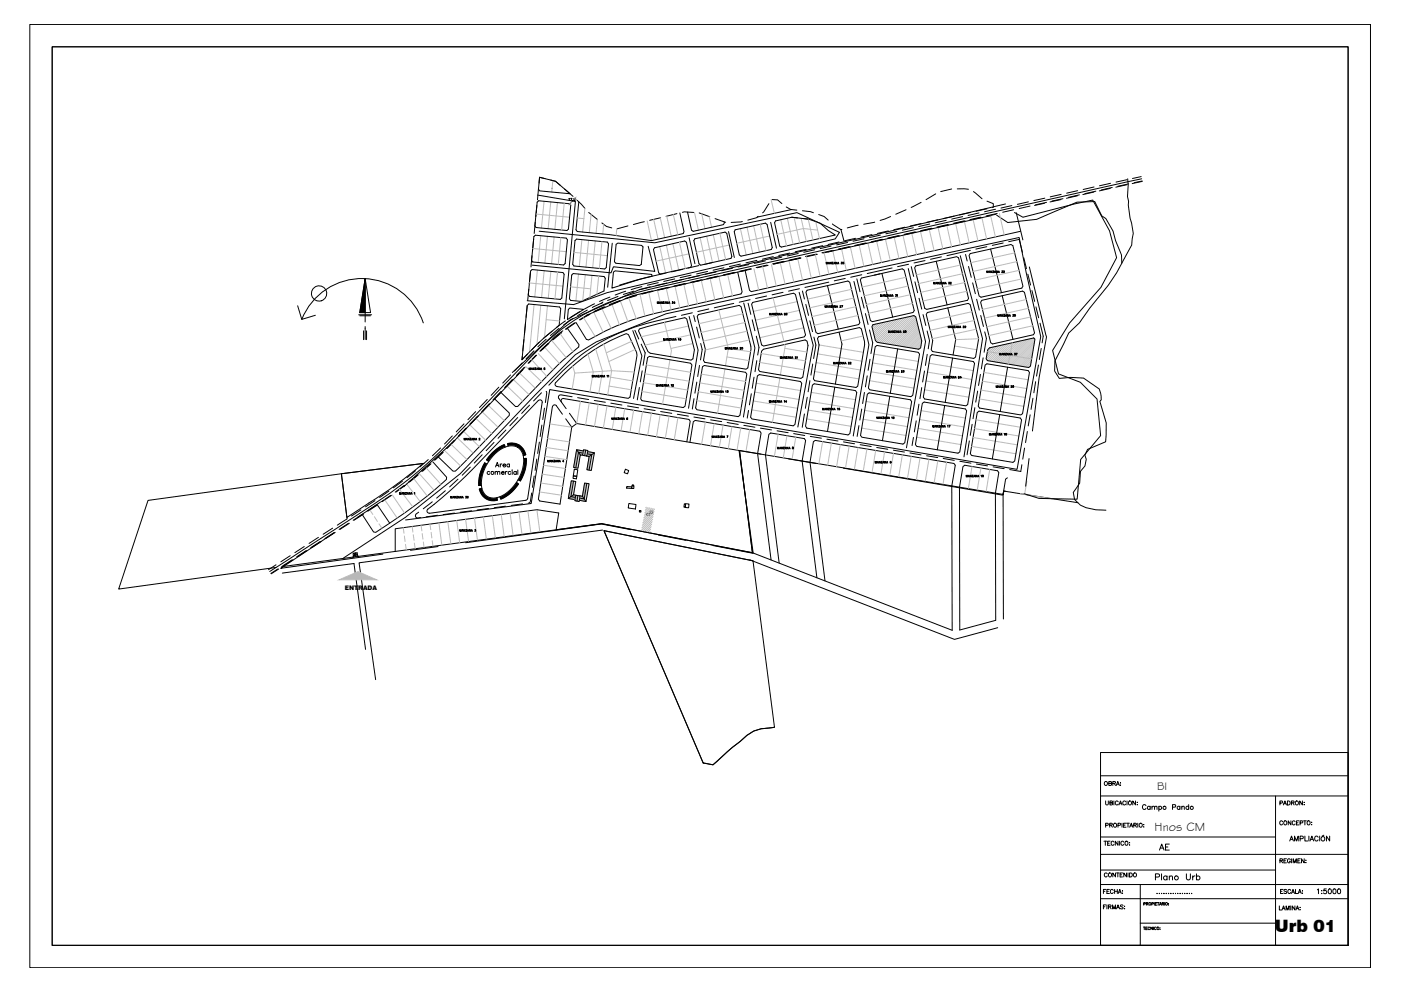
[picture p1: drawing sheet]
<svg xmlns="http://www.w3.org/2000/svg" width="594mm" height="420mm" viewBox="0 0 594 420" stroke-linecap="round" stroke-linejoin="round" font-family="sans-serif">
<defs><g id="words">
<text font-size="7.2" x="540.5" y="395.2">Urb 01</text>
<g font-size="5.7">
<text x="483.3" y="345">Campo Pando</text>
<text x="490.4" y="361.6">AE</text>
<text x="488.6" y="374.3">Plano Urb</text>
</g>
<g font-size="5.3">
<text x="489.6" y="352.3">Hnos CM</text>
<text x="557.4" y="380.3">1:5000</text>
</g>
<text font-size="4.9" x="541.5" y="342.5">PADRON:</text>
<text font-size="4.8" x="490.6" y="335.1">BI</text>
<g font-size="4.4">
<text x="467.1" y="334.1">OBRA:</text>
<text x="541.5" y="366.9">REGIMEN:</text>
<text x="467.1" y="372.9">CONTENIDO</text>
</g>
<text font-size="2.6" x="146.2" y="250.1">ENTRADA</text>
</g></defs>
<!-- layer: 0-LINEAS DEFINIDAS -->
<g fill="none" stroke="#000" stroke-width=".42">
<path d="M228.3 80l-.4 4.7M231.2 75.8l-2.4-.6-.2 2.4M233.5 76.4l2.1 .5 2 1.7M234 79.8l.1 .1M463.9 79.3l-4.6 1M470.8 79.9l-4.6 1M470.9 77.7l-4.7 1.1M471.6 79.5l-4.6 1M477.8 78.3l-4.7 1.1M477.9 76.2l-4.7 1M478.2 75.8l.2 2.7-.3 4.8 .5 2.1-.2 1.5 .8 5.6 1.4 6.5-.7 4.9-6.4 11.8-3.6 5.3-7.8 9.6-4.4 6.2-4.5 4.4-5.9 11.9-.1 4.2 2 3.1 4.8-.4 5.5 .3 6.6 4.6 .8 3.1 .1 1.5-.6 .7a27.4 27.4 0 0 1 2.4 17.1l-7.6 3.2-1.2 2.5 .6 1.7-.5 2.9-1.9 2.2-.4 5-2.7 4 .6 3 2.5 2.4 2.3 1.1 4.2 .8 4.3 .2M478.6 78l-4.7 1"/>
<path d="M483.9 74.9l-3.7 .8M484.1 75.8l-140.7 31.5a2113.4 2113.4 0 0 0-73.1 16.7 93.7 93.7 0 0 0-45.9 28.2l-10.9 11.3a529.6 529.6 0 0 1-32.1 32.8 243.7 243.7 0 0 1-35.7 25.8l-31.3 20.2M484.3 76.7l-3.4 .8M484.4 76.9l-4.3 .9M227 94.2l-.5 4.8M227.7 87.1l-.5 4.7M239.4 80.1l3.6 3.2M244.7 84.9l3.3 3.4M249.6 90.1l3.8 3M255.2 94.5l2 1.5 2.2 .6M266.3 95.8l-4.6 1.2M273.2 94l-4.6 1.2"/>
<path d="M280.1 92.3l-4.6 1.1M287 90.6l-4.6 1.1M289.4 90l.7-.2 4 .3M296.5 90.3l4.5 1.6M303.2 92.7l4.5 1.6M314.8 93.9l-4.8 .4M321.5 91.7l-.7 .6-3.7 1M326 86.3l-2.6 3.9M327.3 84.6l2.4 .1 1.8 1.6M333.4 87.7l1.9 1.1 2.6 .3M335.8 92.1l2.4 .3M340.3 89.4l3.3 .3 1.3 .5"/>
<path d="M340.6 92.7l2.3 .2M347.2 91l2.3 .8 1.7 1.5M353 94.9l3.6 2.5 .4-.1M363.9 95.5l-4.6 1.1M369.7 99.5l-4.6 1M370.9 94.2l-4.6 .9M373.3 99.7l-4.6 1M376.7 97.9l-4.6 1.1M377.6 91.8l-4.4 1.7M380.3 98.1l-4.6 1M381 99.9l-4.6 1.1M381.5 100l-4.7 1"/>
<path d="M383.7 96.3l-4.7 1.1M384.2 88.9l-4.4 1.9M387.3 96.5l-4.7 1.1M388 98.3l-4.6 1.1M388.4 98.4l-4.6 1.1M390.6 85.8l-4.2 2.2M390.6 94.8l-4.6 1M394.2 95l-4.6 1M395 96.8l-4.7 1M395.4 96.9l-4.6 1M396.8 82.2l-4.1 2.5M397.6 93.2l-4.6 1.1"/>
<path d="M401.2 93.4l-4.6 1.1M401.9 95.2l-4.6 1.1M402.4 95.3l-4.7 1M403.5 80.1l-4.6 1.1M404.6 91.6l-4.6 1.1M405.9 80.1l4.8 .1M408.2 91.8l-4.7 1.1M408.9 93.6l-4.6 1.1M409.3 93.8l-4.6 1M411.6 90.1l-4.7 1M412.8 81.2l3.6 3.1M415.1 90.3l-4.6 1"/>
<path d="M415.9 92.1l-4.6 1M416.3 92.2l-4.6 1M418.5 85.3l2.7 1v1.6l-.3 .1M418.5 88.5l-4.6 1.1M422.1 88.7l-4.6 1.1M422.3 90.8l-3.6 .8M422.6 91.2l4.7 3.1 12.3-1.3 17.1-7.3 7.5-.2 3 6 1.7 1.2 3.1 5.2 1.1 4.2 2.5 6 .1 3.5M422.9 90.5l-4.7 1.1M429.1 87.2l-4.6 1M429.8 88.9l-4.6 1.1M436.1 85.6l-4.7 1M436.8 87.4l-4.6 1"/>
<path d="M442.9 86.2l-4.2 .9M443 84l-4.6 1M443.8 85.8l-4.7 1.1M449.9 84.6l-4.7 1M450 82.4l-4.7 1.1M450.8 84.2l-4.7 1M456.9 83l-4.7 1.1M457 80.8l-4.7 1.1M457.7 82.6l-4.7 1.1M463.8 81.4l-4.6 1.1M464.7 81.1l-4.7 1M224.9 115.6l-.5 4.7"/>
<path d="M225.6 108.4l-.4 4.8M226.3 101.3l-.5 4.8M279.1 119.8l-4.6 1.1M282.4 115.8l-8.6 1.9-11.1 3.2M286.1 118.3l-4.6 1M289.4 114.2l-4.6 1.1M289.7 118.4l-4.6 1.1M293.1 116.7l-4.7 1M296.4 112.6l-4.7 1.1M296.7 116.9l-4.7 1M297.4 118.6l-4.6 1.1M297.8 118.7l-4.6 1.1"/>
<path d="M300 115.1l-4.6 1M301.9 111.4l-3.2 .7M303.6 115.3l-4.6 1M304.4 117.1l-4.7 1M304.8 117.2l-4.7 1M307 113.5l-4.6 1.1M310.6 113.7l-4.6 1.1M311.3 115.5l-4.6 1.1M311.8 115.6l-4.7 1.1M314 112l-4.7 1M317.6 112.2l-4.7 1M318.3 113.9l-4.6 1.1"/>
<path d="M318.7 114l-4.6 1.1M321 110.4l-4.7 1M324.6 110.6l-4.7 1.1M325.3 112.4l-4.7 1M325.7 112.5l-4.7 1M327.9 108.8l-4.6 1.1M331.5 109l-4.6 1.1M332.3 110.8l-4.7 1.1M332.7 110.9l-4.7 1.1M334.9 107.3l-4.7 1M338.5 107.5l-4.7 1M339.2 109.3l-4.6 1"/>
<path d="M339.6 109.4l-4.6 1M341.9 105.7l-4.7 1.1M345.5 105.9l-4.7 1.1M346.2 107.7l-4.7 1M346.6 107.8l-4.6 1.1M348.8 104.2l-4.6 1M352.4 104.3l-4.6 1.1M353.2 106.2l-4.7 1M353.6 106.2l-4.7 1.1M355.8 102.6l-4.7 1.1M359.4 102.8l-4.7 1M360.1 104.6l-4.6 1"/>
<path d="M360.5 104.7l-4.6 1M362.8 101l-4.7 1.1M366.4 101.2l-4.7 1.1M367.1 103l-4.7 1.1M367.5 103.1l-4.6 1.1M374.1 101.5l-4.7 1M374.5 101.5l-4.6 1.1M222.8 136.9l-.4 4.7M223.5 129.8l-.4 4.7M224.2 122.7l-.4 4.7M237.1 139.2l-3.7 3.1M239.8 136l-3.8 2.9"/>
<path d="M242.9 135.1l-3.9 2.7M243.6 136.9l-3.9 2.7M244 136.8l-3.9 2.8M245.8 132.2l-4 2.5M249 131.5l-4.1 2.3M249.8 133.3l-4.2 2.3M250.2 133.3l-4.2 2.3M252.1 128.8l-4.3 2.2M255.5 128.3l-4.4 2.1M256.2 130.1l-4.3 2M256.6 130.1l-4.3 2M258.6 126l-4.4 1.8"/>
<path d="M262.1 125.7l-4.5 1.7M262.8 127.5l-4.5 1.6M263.2 127.5l-4.4 1.7M265.3 123.5l-4.5 1.6M268.8 123.4l-4.5 1.4M269.6 125.2l-4.6 1.4M270 125.3l-4.5 1.3M272.2 121.5l-4.6 1.3M275.7 121.6l-4.6 1.2M276.5 123.4l-4.6 1.2M276.9 123.5l-4.6 1.2M282.7 120l-4.6 1.1"/>
<path d="M283.4 121.8l-4.6 1.1M283.9 121.9l-4.6 1.1M290.4 120.2l-4.6 1.1M290.9 120.3l-4.7 1.1M216.5 159l-3.3 3.4M221.4 153.9l-3.3 3.4M222.2 144l-.5 4.7M222.3 155.8l-3.3 3.4M222.6 155.7l-3.3 3.4M223.7 150.1l-2.4 2.4 .2-1.4M226.4 148.7l-3.3 3.4M227.2 150.7l-3.3 3.3"/>
<path d="M227.6 150.6l-3.3 3.4M228.7 145.1l-3.3 3.3M231.6 143.8l-3.5 3.3M232.4 145.7l-3.5 3.2M232.7 145.6l-3.4 3.3M234.1 140.4l-3.6 3.1M237.9 141.1l-3.7 3M238.2 141l-3.6 3M196.8 179.7l-3.4 3.4M201.7 174.5l-3.3 3.5M202.5 176.4l-3.3 3.5M202.8 176.3l-3.3 3.5"/>
<path d="M206.6 169.4l-3.3 3.4M207.5 171.2l-3.3 3.5M207.8 171.1l-3.3 3.5M211.5 164.2l-3.2 3.4M212.4 166.1l-3.3 3.4M212.7 166l-3.3 3.4M217.3 160.9l-3.3 3.4M217.6 160.8l-3.3 3.4M176.2 199.5l-3.7 3.1M179.8 196.5l-35 4.4 2.4 19.1M181.6 194.8l-3.6 3.2M182.4 196.7l-3.6 3.1"/>
<path d="M182.7 196.6l-3.5 3.2M186.8 189.9l-3.4 3.3M187.6 191.8l-3.5 3.3M187.9 191.8l-3.4 3.2M191.8 184.8l-3.3 3.4M192.6 186.7l-3.3 3.4M192.9 186.6l-3.3 3.5M197.6 181.6l-3.3 3.4M197.9 181.5l-3.3 3.4M153 216.2l-4 2.6M153.8 218l-4 2.6M154.2 218l-4.1 2.5"/>
<path d="M159 212.2l-4 2.7M159.8 214.1l-4 2.5M160.1 214l-3.9 2.6M164.9 208.2l-3.9 2.7M165.6 210l-3.9 2.7M166 210l-3.9 2.7M170.6 204l-3.8 2.8M171.4 205.8l-3.8 2.8M171.8 205.8l-3.8 2.8M177 201.4l-3.7 3M177.4 201.3l-3.7 3M457.1 213.1l-31.5-4.9-.2 1.4-111.8-18.6 5.5 43.3-63.9-12.3-135.8 18.3"/>
<path d="M117 239.5l-3.1 2M123 235.6l-3.9 2.6M123.8 237.4l-4 2.6M124.2 237.3l-4 2.7M129 231.7l-4 2.6M129.8 233.5l-4 2.6M130.2 233.5l-4 2.6M135 227.8l-4 2.6M135.8 229.6l-4 2.6M136.2 229.6l-4 2.6M141 223.9l-4 2.6M141.8 225.7l-4 2.6"/>
<path d="M142.1 225.7l-3.9 2.6M147.1 220.1l-4.1 2.6M147.8 221.9l-4 2.5M148.2 221.9l-4 2.5M319.3 237.8l-63.2-12.8 42.1 98.5 4.1 .8 8.3-7.5 3.2-2.4a16.1 16.1 0 0 1 13.3-5.8l1.3-.3M117.8 241.2l-2.9 1.9M118.2 241.2l-3.2 2.1"/>
</g>
<!-- layer: 002-MANZANAS -->
<g fill="none" stroke="#000" stroke-width=".42">
<path d="M228.8 75.2l6.8 1.7 6.2 5.3-13-1.3-.5-.7zM227.8 85.7l.6-.6 13.1 1.3 .5 .7-1 10-.6 .6-13.1-1.2-.5-.8zM245.4 85.5l-1.2 11.9 .6 .8 13.6 1.3 17.9 2.5 13.4-3 .4-.8-1.8-7.9M291.5 89.9l1.7 7.7 .7 .5 12.9-2.9 .3-1.1M311.7 97.4l12.9-2.8 .7 .6 2.2 9.8-.4 .8-12.9 2.8-.7-.5-2.2-9.9zM335.6 88.8l-14.5 3.3M342.7 92.9l-6.9-.8-7 1.6-.3 .7 2.1 9.9 .7 .5 22.9-5.2-2.9-1.8-3.5-3.2-4.9-1.7M356.6 97.4l1.3 4.7M432.7 98.1l-114.1 25.5-.8-.5-1.8-8.4M225 114.9l.6-.6 13.1 1.3 .5 .7-1 10.1-.6 .5-13.1-1.2-.5-.7zM226.4 100.3l.6-.6 13.1 1.3 .5 .7-1 10-.6 .6-13.1-1.2-.5-.8zM242.4 116.6l.7-.6 13 1.2 .6 .8-.6 5.4-9.6 4.4-4.5-.4-.5-.8z"/>
<path d="M243.8 102l.7-.6 13 1.2 .5 .8-.9 10-.7 .6-13-1.2-.5-.8zM277.5 105.1l12.9-2.9 .7 .5 2.1 9.9-.4 .8-12.8 2.8-.7-.5-2.2-9.9zM294.6 101.2l12.9-2.8 .7 .5 2.1 9.9-.3 .7-12.9 2.9-.7-.5-2.2-9.9zM312.8 115.4l1.9 8.4-.5 .8-8.8 2a342.5 342.5 0 0 0-37.6 9.1l-11.1 4.6-7.1 3.8-.9-.2-4.5-7.2M365.3 117.9l17.3-3.9 .8 .5 4.3 17.2-.5 .8-17.3 3.9-.8-.5-4.3-17.3zM373.1 116.1l-2.3 .6M374 115.9l4.5 18.5M388.4 112.7l17.3-3.9 .8 .5 4.2 17.2-.5 .8-17.3 3.9-.8-.5-4.3-17.2zM397 110.8l4.6 18.5M411.4 107.5l17.3-3.8 .8 .5 4.3 17.2-.5 .8-17.3 3.8-.8-.5-4.3-17.2zM420.1 105.6l4.5 18.5M223.5 129.5l.7-.6 13.1 1.3 .5 .7-.7 7.1a116.4 116.4 0 0 0-15.8 14.5z"/>
<path d="M240.7 139.3l4.8 6.8-.1 1-8.9 7.7-17 17.5-.9 .1-6.3-6.1M255.7 128l-.7 .6M271.1 139.5l7.6-2.1 11.7-2.7 .8 .5 3.3 13.1-.7 3.8-.7 .6-17.4-2.9-.9-.7-4.1-8.8zM296.1 133.4l17.3-3.9 .8 .5 4.2 16.8 .1 1.2-1.4 8-.8 .5-17.4-2.9-.6-.7 .8-4.7-3.5-14zM319.2 128.2l17.3-3.9 .8 .5 4.3 17.2-.5 .8-17.3 3.9-.9-.5-4.2-17.2zM342.3 123l17.2-3.8 .8 .5 4.3 17.1-.5 .8-17.3 3.9-.8-.5-4.3-17.1zM350.9 121.1l4.6 18.4M370.2 137.7l17.3-3.9 .8 .5 2.5 10.3-.4 2.9-.8 .6-17.6-3-.8-.7-1.5-5.9zM393.3 132.5l17.2-3.9 .9 .5 3.6 14.5-1.3 7.8-.8 .6-17.5-3-.5-.7 .6-3.9-2.7-11.1zM401.9 130.5l3.3 13.5-1.1 6.5M416.3 127.3l17.3-3.9 .8 .5 4.3 17.3-.5 .7-17.3 3.9-.8-.5-4.3-17.2zM425 125.4l4.5 18.5"/>
<path d="M274.6 151.6l.8-.5 17.4 2.9 .6 .8-2.9 17.4-.8 .6-17.5-2.9-.5-.8zM297.9 155.5l.7-.5 17.5 2.8 .6 .8-2.9 17.5-.8 .5-17.5-2.9-.5-.7zM321.2 159.4l.8-.6 17.4 2.9 .6 .8-2.9 17.5-.8 .5-17.5-2.9-.5-.7zM323.7 148.1l17.7-4 .8 .5 .4 1.9-2.2 13.4-.7 .5-17.5-2.9-.6-.8 1.3-7.8zM347.1 142.8l17.3-3.9 .8 .5 1.4 5.5v1.3l-2.9 17.5-.7 .6-17.5-2.9-.6-.8 2.4-14.4-.6-2.7zM355.8 140.8l1.2 5.1-2.8 16.9M371.1 147l.8-.5 17.5 2.9 .5 .7-2.9 17.5-.8 .6-17.4-2.9-.6-.8zM380.6 147.9l-3.1 18.8M394.4 150.9l.8-.5 17.5 2.9 .5 .7-2.9 17.5-.7 .6-17.5-3-.6-.7zM403.9 151.8l-3.1 18.8M417.7 154.8l.8-.6 17.5 2.9 .5 .8-2.9 17.5-.8 .5-17.4-2.9-.6-.8zM419.6 147.5l18.7-4.2 .6 .5-1.9 11.5-.8 .5-17.5-2.9-.5-.8 .6-3.8z"/>
<path d="M427.3 155.7l-3.2 18.8M209.7 169.1l6.3 6v1l-18.8 19.6-4.1 4.1h-1l-6.2-6.1M228.2 169.8l-3.8 4.1a535.2 535.2 0 0 1-33 33.6l-10 8.4a.94 .94 0 0 0-.3 1.1 .94 .94 0 0 0 1 .6M228.3 169.8a.95 .95 0 0 1 1.1-.2 .95 .95 0 0 1 .5 1l-6.4 41.2-41.4 5.8M234.2 172.5l-5.9 39.2 .6 .7 8.6 1.3M235.6 162.2a77.7 77.7 0 0 1 29.9-20.7l1 .3 3.4 7.6 .2 1.3-2.9 17.6-.8 .6-30.3-5M235.6 162.2a.95 .95 0 0 0 .6 1.6M236 172a.95 .95 0 0 0-1-.3 .95 .95 0 0 0-.7 .8M238.1 170.4a.95 .95 0 0 1-.1-1 .95 .95 0 0 1 1-.4l53.1 8.8 .6 .8-1.5 8.7M344.5 163.3l.8-.6 17.4 2.9 .6 .8-2.9 17.4-.8 .6-17.5-2.9-.5-.8zM354 164.2l-3.1 18.8M367.8 167.1l.7-.5 17.5 2.9 .6 .8-2.9 17.4-.8 .6-17.5-2.9-.5-.8z"/>
<path d="M377.3 168l-3.1 18.8M391.1 171l.8-.5 17.4 2.9 .6 .7-2.9 17.5-.8 .5-17.5-2.8-.5-.8zM400.6 171.9l-3.1 18.8M414.4 174.9l.7-.6 17.5 2.9 .6 .8-2.9 17.5-.8 .5-17.5-2.9-.5-.8zM423.9 175.8l-3.1 18.8M183.5 195.8l5.9 6.5-.1 1-.9 .8a202.4 202.4 0 0 1-29.1 21.6l-.9-.2-4.7-7.2M292.6 187.5l1.4-8.7 .8-.5 27.4 4.5 .5 .8-1.4 8.7M324.6 192.9l1.4-8.8 .8-.5 14.3 2.4 .5 .7-1.5 8.7M343.5 196l1.4-8.7 .8-.6 58.8 9.8 .6 .8-1.5 8.8M160 214.1l5.3 7.7M236.9 217.5l-9.2-1.4-60.1 8.1v9.6M406.9 206.6l1.4-8.8 .8-.5 13.9 2.3 .5 .7-1.4 8.8"/>
<path d="M427.2 202.6l-.8 .5-1 6.5"/>
</g>
<!-- layer: 002 -PADRONES CHICOS -->
<g fill="none" stroke="#bababa" stroke-width=".42">
<path d="M234.4 76.6l-.4 4.8M227.3 90.7l14.2 1.4M229.3 99.9l-1.1 11.4M230.7 85.3l-1.1 11.4M233.5 85.6l-1.1 11.4M236.4 85.9l-1.1 11.4M239.3 86.1l-1.1 11.4M244.8 92.4l2.8 .3M248 88.4l-1 10M250.6 90.9l-.7 7.8M253.3 93l-.5 5.9M256 95.1l-.4 4.1"/>
<path d="M261.5 97.1l-.2 2.8M274.4 93.7l1.9 8.3M277.2 93l1.8 8.4M280 92.4l1.8 8.4M282.7 91.7l1.9 8.4M285.5 91l1.9 8.5M294.5 90.1l1.6 7.5M297.5 90.7l1.4 6.3M300.7 91.8l1 4.5M302.5 99.5l2.4 11.2M305.3 98.9l2.4 11.2M314 97l2.4 11.1"/>
<path d="M316.8 96.3l2.4 11.2M319.6 95.7l2.4 11.2M322.4 95.1l2.4 11.1M327 84.6l1.4 5.9M331.1 93.2l2.4 11.1M333.9 92.5l2.4 11.2M336.7 92.2l2.4 10.8M339.7 92.6l2.2 9.8M342.7 92.9l2 8.9M345.9 94l1.6 7.2M346.7 97.6l-6-.7-11.2 2.5M382.9 99.7l2 9.1"/>
<path d="M386.6 98.8l2 9.1M390.3 98l2.1 9.1M394 97.2l2.1 9.1M397.7 96.3l2.1 9.1M401.5 95.5l2 9.1M405.2 94.7l2 9.1M408.9 93.8l2.1 9.1M412.6 93l2.1 9.1M416.3 92.1l2.1 9.2M420.1 91.3l2 9.1M423.8 90.5l2 9.1M224.5 120l14.2 1.3"/>
<path d="M225.9 105.4l14.2 1.3M227.9 114.5l-1.1 11.4M230.7 114.8l-1.1 11.4M232.1 100.2l-1.1 11.4M233.6 115.1l-1.1 11.3M235 100.5l-1.1 11.3M236.4 115.3l-1.1 11.4M237.8 100.7l-1.1 11.4M243.4 107l14.2 1.4M245.3 116.2l-1.1 11.4M246.7 101.6l-1.1 11.4M248.2 116.5l-1.1 11"/>
<path d="M249.6 101.9l-1.1 11.4M251 116.7l-.9 9.4M252.4 102.2l-1.1 11.3M253.9 117l-.8 7.8M255.3 102.4l-1.1 11.4M279.8 104.5l2.4 11.2M282.6 103.9l2.4 11.2M285.3 103.3l2.5 11.2M288.1 102.7l2.5 11.2M292.1 107.6l-13.9 3.1M293.7 119.7l2 9.1M296.9 100.7l2.4 11.2"/>
<path d="M297.4 118.9l2.1 9.1M299.7 100.1l2.4 11.2M301.1 118.1l2 9.1M304.8 117.2l2.1 9.1M308.6 116.4l2 9.1M309.3 103.9l-14 3.1M319.7 113.9l2 9.1M323.4 113l2 9.2M326.4 100.1l-14 3.1M327.1 112.2l2.1 9.1M330.9 111.4l2 9.1M334.5 110.5l2.1 9.2"/>
<path d="M338.3 109.7l2 9.1M342 108.9l2 9.1M345.7 108l2.1 9.1M349.4 107.2l2.1 9.1M353.1 106.4l2.1 9.1M356.9 105.5l2 9.1M360.6 104.7l2 9.1M364.3 103.8l2 9.2M368 103l2.1 9.1M371.7 102.2l2.1 9.1M375.4 101.3l2.1 9.2M379.2 100.5l2 9.1"/>
<path d="M384.2 117.5l-18.6 4.2M407.2 112.4l-18.6 4.1M408.1 116.1l-18.6 4.2M409.1 119.8l-18.6 4.1M430.3 107.2l-18.6 4.2M431.2 110.9l-18.6 4.2M432.1 114.6l-18.6 4.2M433 118.3l-18.6 4.2M226.5 129.1l-2 20.2M229.3 129.4l-1.6 16.6M231.6 135.5l5.7 .6M232.1 129.7l-1.2 13.5"/>
<path d="M241.9 121.6l8.6 .9M247.5 134.7l4.9 7.9M251.8 132.4l4 8.5M255.3 130.8l3.9 8.5M259.5 128.9l3.2 8.8M263.1 127.7l3.2 8.7M266.6 126.4l3.2 8.8M271.4 124.7l2 9.1M275.1 123.9l2 9.1M278.8 123l2.1 9.2M281.8 136.7l2.9 12-.4 2.5M282.5 122.2l2.1 9.1"/>
<path d="M286.2 121.4l2.1 9.1M290 120.6l2 9.1M291.9 138.2l-20 4.6M304.8 131.4l4 16.4M315 133l-18.6 4.2M315.9 136.7l-18.6 4.3M327.8 126.3l4.6 18.5M338.1 127.9l-18.6 4.1M338.9 131.6l-18.5 4.1M339.9 135.3l-18.6 4.1M340.8 139l-18.6 4.2M361.1 122.7l-18.6 4.1"/>
<path d="M362 126.4l-18.6 4.1M362.9 130l-18.6 4.2M363.8 133.8l-18.5 4.1M385.1 121.3l-18.6 4.1M386 125l-18.6 4.1M386.9 128.6l-18.6 4.2M410 123.5l-18.6 4.1M412.2 132.2l-18.6 4.1M413.1 135.9l-18.6 4.1M414 139.6l-18.7 4M435.2 127l-18.6 4.2M436.1 130.7l-18.6 4.2"/>
<path d="M437 134.4l-18.6 4.1M437.9 138.1l-18.6 4.2M220.2 158.1l6.8 6.5M222.9 155.3l6.7 6.5M225.4 152.5l6.4 7M228.2 149.9l6.3 6.9M231.1 147.3l6.1 6.8M233.9 144.3l6.2 7.3M237.6 141.5l5.4 7.7M242.9 155.2l.8 3 15.7-1M243.7 158.2l-1.1 6.7M249.3 150.1l2.3 7.6-1.5 8.5"/>
<path d="M252.6 147.9l2.9 9.5-1.6 9.4M256 145.9l3.4 11.3M258.9 159.9l9.4 1.6M259.4 157.2l-1.7 10.3M259.4 157.2l9.5 .5M267.8 144.7l-10.7 4.9M269.4 148.2l-11.2 5.1M273.5 158.5l18.8 3.1M274.1 154.7l18.7 3.1M284.1 152.5l-3.1 18.8M292.7 142l-19.2 4.3M293.6 145.7l-9 2"/>
<path d="M297.4 158.6l18.8 3.1M307.4 156.4l-3.1 18.8M308.3 151.3l9.3 1.6M308.8 147.8l-1.2 7.3M308.8 147.8l9.4 1.3M316.8 140.4l-18.6 4.2M317.7 144.1l-18.6 4.3M322.1 153.7l18.8 3.1M322.8 149.9l18.8 3.1M332.7 146l.2 .8-2 12.1M332.8 147.7l9.4 1.6M345.4 157.5l18.8 3.1"/>
<path d="M346.1 153.7l18.8 3.2M346.7 150l18.8 3.1M347.3 146.2l18.8 3.2M365.9 142.5l-9.3 2.1M369.4 157.6l18.7 3.2M370 153.9l18.8 3.1M370.6 150.1l18.8 3.1M393.3 157.8l18.8 3.1M393.9 154l18.8 3.1M404.8 146.7l9.4 1.6M415 143.6l-9.8 .4M417.2 157.9l18.8 3.1"/>
<path d="M418.7 149l18.8 3.2M429.3 145.3l-1.8 9.1M201.7 177.3l6.9 6.6M204.4 174.6l6.8 6.5M207 171.8l6.8 6.5M215 163.6l6.7 6.5M217.6 160.9l6.8 6.4M233.2 179.7l9.2 1.4M246.1 170.2l-1.6 9.4M249.9 170.8l-1.6 9.4M253.6 171.4l-1.5 9.4M257.4 172l-1.6 9.4"/>
<path d="M258.3 163.7l9.4 1.6M261.1 172.7l-1.5 9.4M264.9 173.3l-1.6 9.4M268.7 173.9l-1.6 9.4M272.2 166l18.8 3.1M272.4 174.5l-1.5 9.4M272.8 162.2l18.8 3.2M276.2 175.2l-1.6 9.4M279.9 175.8l-1.5 9.4M283.7 176.4l-1.6 9.4M287.5 177l-1.6 9.4M295.5 169.9l18.8 3.1"/>
<path d="M296.1 166.1l18.8 3.1M296.7 162.3l18.8 3.2M299.1 179l-1.6 9.4M302.8 179.6l-1.5 9.4M318.8 173.8l18.8 3.1M319.4 170l18.8 3.1M320.1 166.2l18.7 3.2M320.7 162.5l18.8 3.1M330.7 160.3l-3.1 18.8M342.1 177.6l18.8 3.1M342.7 173.8l18.8 3.2M343.4 170.1l18.7 3.2"/>
<path d="M344 166.4l18.8 3.1M366 177.7l18.8 3.2M366.6 174l18.8 3.1M367.3 170.2l18.8 3.1M368.8 161.4l18.7 3.1M390 177.9l18.8 3.1M390.6 174.1l18.7 3.1M392 165.3l18.8 3.1M392.7 161.5l18.8 3.2M413.9 178l18.8 3.1M415.4 169.1l18.8 3.2M416 165.4l18.7 3.1"/>
<path d="M416.6 161.6l18.8 3.1M180.7 198.4l6.2 6.9M188.5 191l6.8 6.5M191.2 188.3l6.8 6.5M193.8 185.5l6.8 6.6M196.5 182.8l6.8 6.6M199.1 180l6.8 6.6M230.5 197.3l9.3 1.4M231 193.5l9.4 1.4M231.6 189.7l9.3 1.4M232.2 186l9.3 1.4M306.6 180.2l-1.6 9.4"/>
<path d="M310.4 180.8l-1.6 9.4M314.1 181.5l-1.6 9.4M317.9 182.1l-1.6 9.4M329.9 184.1l-1.5 9.4M333.7 184.7l-1.6 9.4M337.4 185.4l-1.5 9.4M348.8 187.2l-1.6 9.4M352.5 187.9l-1.5 9.4M356.3 188.5l-1.6 9.4M360.1 189.1l-1.6 9.4M363.8 189.7l-1.5 9.4M365.4 181.5l18.8 3.1"/>
<path d="M367.6 190.4l-1.6 9.4M371.3 191l-1.5 9.4M375.1 191.6l-1.6 9.4M378.9 192.2l-1.6 9.4M382.6 192.9l-1.5 9.4M386.4 193.5l-1.6 9.4M388.7 185.4l18.8 3.1M389.3 181.6l18.8 3.2M390.1 194.1l-1.5 9.4M393.9 194.8l-1.6 9.4M397.7 195.4l-1.6 9.4M401.4 196l-1.5 9.4"/>
<path d="M412 189.3l18.8 3.1M412.2 197.8l-1.6 9.4M412.6 185.5l18.8 3.1M413.2 181.7l18.8 3.2M416 198.4l-1.6 9.4M419.7 199l-1.5 9.4M156.9 216.2l1.2 1.9M158.8 219.1l1.2 2M163.2 211.9l5.2 7.8M166.3 209.8l5.3 7.7M169.4 207.5l5.6 7.4M172.4 205.1l5.7 7.4"/>
<path d="M175.4 202.8l5.7 7.4M177.9 200.9l6.2 7M201.2 219.7l1.3 9.4M205 219.1l1.2 9.5M208.8 218.6l1.2 9.5M212.5 218.1l1.3 9.5M216.3 217.6l1.3 9.5M220.1 217.1l1.2 9.5M223.8 216.6l1.3 9.4M227.7 216.1l1.2 9.4M228.8 208.6l9.3 1.4M229.3 204.8l9.3 1.4"/>
<path d="M229.9 201l9.3 1.4M432.6 209.3l14.1 2.3M435.4 204l-.9 5.7M160.7 222.1l1.3 1.9M171 223.7l.3 2.4M171.5 227.2l.3 2.4M171.9 230.8l.4 2.4M174.8 223.2l.3 2.4M175.2 226.7l.4 2.4M175.7 230.3l.4 2.3M178.5 222.7l.4 2.4M179 226.2l.4 2.4"/>
<path d="M179.5 229.8l.3 2.3M182.3 222.2l.4 2.4M182.8 225.7l.3 2.4M183.3 229.3l.3 2.3M186.1 221.7l1.3 9.4M189.9 221.2l1.3 9.4M193.7 220.7l1.2 9.4M197.4 220.2l1.3 9.4"/>
</g>
<!-- layer: 0-01-CALLES -->
<g fill="none" stroke="#000" stroke-width=".42">
<path d="M228 82.7l16 2.7-4.7 49.8M228.6 98l49.1 4.9 60.2-12.7 18.1 8.3-1.8 2.8-96.7 22.8-14.3 5-19.7-1.6M308.9 98.2l2.5 11M326.8 94.3l2.5 10.9M420.2 91.4l-69.1 15.4M426.4 86.5l-61.2 14.4-26 5.8-68.4 16.2-29.2 12.8-24.4 22.2M430.2 90.1l3.6 2 21.8-5.6 7.8-1.7 7.1 13.1 3 11.3-6.7 12.6-13.2 15-7.3 11.8 2.5 9.9 9.3 3.6 7.1 7.1 1.5 15.5-8.5 10.1-1.4 16.9-16.2-.4-6.3-2M430.9 90.2l2.8 11.5M259.6 103.1l-1.9 18.7M260.1 115.3l.7-.5 15.5 1.6 .2 .7-5.1 1.3-11.9 3.8zM261.3 103.6l.7-.5 10.1 .9 .6 .7-.8 7.4-.7 .5-10-1-.7-.6zM274.9 104.4l2.8 10.6-17.6-1.9-1 2.6-33.4-3.3"/>
<path d="M292.2 100.8l2.5 11M316.5 114.5l-48 10.8-20 8.5M339.5 109.4l-11.5 2.6M351.4 119.6l-10.1 2.3M358.4 118.1l-4.6 1M362.1 119.3l6.4 26.8-6.7 38.8M363.3 118.2l1.4 5.5M365.4 116.5l-4.6 1M378.3 113.6l-10.6 2.4M385.1 113.9l7.4 31-8.1 45M385.3 112l-4.7 1.1M386.4 113.1l1 4.1"/>
<path d="M388 119.5l1.1 4.6M392.2 110.5l-4.6 1M399.2 108.9l-4.6 1M407.2 108.4l9.4 35.2-7.8 50.1M409.4 107.9l.7 2.7M410.7 113l1.1 4.6M411.5 106.2l-10 2.2M412.4 119.9l1.2 4.6M418.5 104.6l-4.7 1M425.4 103l-4.6 1M427.7 102.5l4.5-1 1.4 5.5M434.1 109.3l1.2 4.6"/>
<path d="M435.8 116.2l1.2 4.6M436.5 113.2l7.3 29.6-3.2 17.2-2.8 22.7M241 131.2l.6-.6 6 .6-7 4.3zM286.6 134.2a96.3 96.3 0 0 0-38.5 15.1l-9.3 7.8-6.1 6.2M292.2 134.2l3.8 14.2-4 24.7M293.6 132.6l-4.6 1.1M294.2 133.8l.6 2.5M295.4 138.7l1.1 4.6M300.6 131l-4.7 1.1M311.1 128.6l-8.2 1.9M315.4 128.5l4.7 19-4.9 29.3M317.2 128.6l1.2 4.7"/>
<path d="M318.1 127.1l-4.6 1M319 135.6l1.1 4.6M325.1 125.5l-4.7 1.1M332 123.9l-4.6 1.1M338.9 123.9l5.9 22.5-6.5 34.6M339 122.4l-4.6 1M340.3 123.4l.8 3.4M341.7 129.1l1.1 4.6M343.4 136l1.1 4.6M365.3 126l1.1 4.6M367 133l1.1 4.6M368.7 139.9l1.4 5.5-.8 4.5"/>
<path d="M389.7 126.4l1.1 4.6M391.4 133.4l1.2 4.6M414.1 126.9l1.2 4.6M415.9 133.8l1.1 4.6M437.6 123.2l1.1 4.6M439.3 130.1l1.1 4.6M441 137l1.4 5.5-.5 2.9M221.8 156.7l-29.5 30.6-21.1 19M238.7 140.2l-3.3 2.4-5.4 5.6M268.3 140.2l3.9 10.7-3.6 18M269.2 140.1l1.7 3.6M271.9 145.9l1.7 3.7-.9 5.3"/>
<path d="M272.3 157.2l-.8 4.7M296.6 154.9l-.7 4.7M297.1 145.6l.7 2.6-.8 4.4M319.7 159.9l-.7 4.7M320.7 142.5l1.1 4.8-.5 3.2M320.9 152.9l-.7 4.7M344.6 154.3l-.7 4.7M345.1 142.9l.9 3.4-1 5.7M367.7 159.3l-.7 4.7M368.9 152.3l-.8 4.7M392 157.3l-.8 4.7M393.1 140.3l1.1 4.1-.6 3.5"/>
<path d="M393.2 150.2l-.8 4.7M415.7 158.7l-.8 4.7M416.9 151.7l-.8 4.7M417.6 140.7l.7 2.8-1 5.8M440.3 154.8l-.8 4.7M441.5 147.7l-.8 4.7M219.5 177l-3.3 3.5M224.6 171.8l-3.4 3.5M229.6 166.5l-3.3 3.5M230.9 173l-.7 4.9M231.6 165.9l.2 .8-.5 4M236 172.1l2.5 3.5"/>
<path d="M239.9 177.6l2.5 3.5M241.5 175.2l3 4.4M242.6 168.2l-4.7-.8-1 .5 .1 1 3.1 4.4M244.5 179.6l69.1 11.4 5.5 43.3-63.9-12.3-19.4 2.6 1.1-7.1M244.5 179.6l-2.1 1.5M244.9 168.6l4.7 .8M252 169.8l4.7 .7M259 170.9l4.7 .8M266.1 172.1l4.7 .8M271.1 164.3l-.9 5.2M273.1 173.3l4.7 .8M280.1 174.5l4.7 .7"/>
<path d="M287.2 175.6l4.7 .8M294.2 176.8l4.7 .8M294.3 169l-.7 4.4M295.5 162l-.8 4.7M301.3 178l4.7 .8M308.3 179.1l4.7 .8M317.4 174l-.5 3.3M318.6 166.9l-.8 4.7M341.1 175.5l-.9 5.7M342.3 168.4l-.8 4.7M343.4 161.4l-.7 4.7M365.4 173.4l-.8 4.7"/>
<path d="M366.6 166.4l-.8 4.7M388.5 178.4l-.8 4.7M389.7 171.4l-.8 4.7M390.8 164.3l-.7 4.7M412.2 179.9l-.8 4.7M413.4 172.8l-.8 4.7M414.6 165.8l-.8 4.7M436.8 175.9l-.8 4.7M438 168.9l-.8 4.7M439.2 161.8l-.8 4.7M199.4 198.1l-3.4 3.4M204.5 192.8l-3.4 3.5"/>
<path d="M209.5 187.6l-3.4 3.5M210 199.9v1.3M210.1 198l.7-1.9 .8 1.9M210.4 197.3h.9M212.1 196.7v1.3M212.8 196.7l-.4 .1-.3 .5M213.3 197.3h1.1a.65 .65 0 0 0-1-.4 .65 .65 0 0 0 0 1.1 .65 .65 0 0 0 1-.3M214.3 199.9v1.3M214.5 182.3l-3.3 3.5M215 199.9l-.7 .5M216 197a.61 .61 0 0 0-.9-.1 .61 .61 0 0 0 0 .9 .61 .61 0 0 0 .9-.1M216 196.7v1.3"/>
<path d="M217.1 199.3h.1M217.2 199.9v1.3M218.9 199.9v1.3M219.6 199.2v2M227.6 194.6l-.7 4.9M228.7 187.4l-.7 4.9M229.8 180.2l-.7 4.9M242.4 181.1l-4.9 32.6M315.4 180.3l4.7 .8M321.3 192.3l5.7 45.1M322.4 181.5l4.7 .8M322.7 192.6l-9.3-1.6 6 43.6-17.1-3.3"/>
<path d="M324.6 192.9l5.8 45.8M329.5 182.7l4.7 .8M334.4 194.5l11.6 2M336.5 183.8l4.7 .8M340.1 195.4l6.3 49.6M343.5 196l6.3 50.3M343.6 185l4.7 .8M350.6 186.2l4.7 .8M357.7 198.5l67.4 11.4 .7-1.7 .6 .1M357.7 187.4l4.7 .8M364.2 180.5l-.7 4.5M364.7 188.5l4.7 .8"/>
<path d="M371.8 189.7l4.7 .8M378.8 190.9l4.7 .8M385.9 192.1l4.7 .8M387.3 185.4l-.6 3.5M392.9 193.2l4.7 .8M400 194.4l4.7 .8M407 195.6l4.7 .8M411 186.9l-.9 5.9M414 196.8l4.7 .7M421.1 197.9l4.7 .8M433.3 197l-.5 2.9-4.7-.8M434.5 190l-.8 4.7"/>
<path d="M435.6 183l-.7 4.6M436.4 194.4l-1.5 11.7M161.4 212.8l-9.9 6.6M177.5 217.2l-1.1 .8-.2 1 .8 .6 1.3-.2M183.3 212.8l-3.8 2.9M185.5 218.5l-4.8 .6M188.8 208.1l-3.6 3.1M192.7 217.5l-4.8 .7M194.2 203.1l-3.5 3.3M200 216.6l-4.9 .6M207.2 215.6l-4.9 .6M207.7 200.1a.61 .61 0 0 0-.9-.1 .61 .61 0 0 0 0 1 .61 .61 0 0 0 .9-.1"/>
<path d="M210 200.2l.8-.2 .1 1.2M210.9 200.2l1-.2v1.2M212.7 200.4h1.1a.65 .65 0 0 0-1-.3 .65 .65 0 0 0 0 1.1 .65 .65 0 0 0 1-.3M214.4 214.6l-4.8 .7M216.6 200.1a.61 .61 0 0 0-.9-.1 .61 .61 0 0 0 0 1 .61 .61 0 0 0 .9-.1M218.9 200.1a.61 .61 0 0 0-.9-.1 .61 .61 0 0 0 0 1 .61 .61 0 0 0 .9-.1M221.6 213.6l-4.8 .7M225.5 209l-.6 3.7-.9 .6M226.5 201.8l-.7 4.8M403.6 206.1l.2 61.1-84.7-32.9M406.9 206.6l.1 60.5 15.2-4.1-.1-53.9M425.4 209.6l.1 52.9"/>
<path d="M141.7 225.9l-22.7 15 43.3-6M172 220.5l53.2-7 7.9-48.3 198.2 33.8 10-56.3-6.1-27-3-15-149.8 32.3-29.5 11.9-8.9 5.5-17.2 17.2-31.6 33.2-23.3 18.5-26.2 17.3M185.7 231.7l-11.6 1.6M255.5 224.7l-103.2 13.9 7 49.5M267.5 224.6l-12.5-2.4-57.6 7.9M279.1 226.8l11.6 2.3M317.9 237.3l86.8 33.8 18.4-5M119.7 243l30.4-4.1 4.9 36.4"/>
<circle cx="208.8" cy="200.5" r=".62"/>
</g>
<!-- layer: 0-2 Hatchs -->
<g fill="none" stroke="#bababa" stroke-width=".42">
<path d="M370.3 137.7l-.2 .2M371.4 137.4l-1.5 1.6M372.5 137.1l-2.5 2.5M373.6 136.9l-3.4 3.4M374.7 136.6l-4.3 4.4M375.8 136.4l-5.3 5.3M376.9 136.2l-6.2 6.2M378 135.9l-7.1 7.2M379.1 135.7l-8.1 8M380.2 135.4l-9 9M381.3 135.2l-9.6 9.7M382.4 134.9l-10.2 10.3"/>
<path d="M383.5 134.7l-10.6 10.6M384.7 134.4l-11 11M385.8 134.2l-11.4 11.3M386.9 133.9l-11.8 11.8M387.7 133.9l-11.8 11.9M388.3 134.3l-11.7 11.6M388.5 134.9l-11.2 11.1M388.6 135.6l-10.5 10.6M388.8 136.3l-10 9.9M389 136.9l-9.5 9.5M389.2 137.6l-8.9 8.9M389.3 138.3l-8.3 8.3"/>
<path d="M389.5 139l-7.8 7.8M389.7 139.7l-7.2 7.2M389.8 140.4l-6.6 6.6M390 141l-6.1 6.1M390.2 141.8l-5.5 5.5M390.3 142.4l-4.9 4.9M390.5 143.1l-4.4 4.4M390.6 146.5l-1.5 1.5M390.7 143.8l-3.8 3.8M390.7 145.5l-2.4 2.4M390.8 144.5l-3.2 3.2M420.6 147.3l-1.9 1.9"/>
<path d="M421.7 147l-3.2 3.2M422.8 146.8l-4.5 4.4M423.9 146.5l-5.7 5.7M425 146.3l-6.4 6.4M426.1 146l-7 7M427.2 145.8l-7.4 7.3M428.3 145.5l-7.7 7.7M429.4 145.3l-8.1 8.1M430.5 145l-8.5 8.5M431.6 144.8l-8.8 8.8M432.7 144.6l-9.2 9.1M433.8 144.3l-9.5 9.5"/>
<path d="M434.9 144l-9.9 10M436 143.8l-10.3 10.3M437.1 154.7l-1.1 1.1M437.1 143.5l-10.6 10.7M437.2 153.7l-1.9 1.9M437.4 152.7l-2.9 2.9M437.6 151.6l-3.8 3.8M437.8 150.6l-4.7 4.7M437.9 149.6l-5.6 5.6M438.1 148.6l-6.5 6.5M438.2 143.3l-11 11M438.3 147.5l-7.4 7.4"/>
<path d="M438.4 146.5l-8.3 8.3M438.6 145.5l-9.2 9.2M438.7 143.7l-10.8 10.8M438.8 144.5l-10.1 10M243.2 198.1l1 .2M243.3 197.9l.9 .2M243.3 198l.9 .2M243.3 197.6l.9 .2M243.3 197.8l.9 .1M243.4 197.6l.9 .1M243.4 197.3l.9 .2M243.4 197.4l.9 .2"/>
<path d="M243.4 197l1 .2M243.4 197.2l.9 .1M243.4 197l1 .1M243.4 196.8l1 .2M243.5 196.6l1 .2M243.5 196.7l.9 .2M243.5 196.3l1 .2M243.5 196.5l1 .1M243.6 196.1l.9 .2-.9-.1M243.6 195.9l.9 .1M243.6 196l.9 .2M243.7 195.4l.9 .2"/>
<path d="M243.7 195.5l.9 .2M243.7 195.1l1 .2M243.7 195.3l1 .1M243.8 194.9l.9 .2M243.8 195l.9 .2M243.8 194.7l1 .1M243.8 194.8l1 .2M243.9 194.4l.9 .2M243.9 194.5l.9 .2M243.9 194.1l1 .2M243.9 194.2l.9 .2-.9-.1M244 193.8l.9 .2"/>
<path d="M244 194l.9 .1M244 193.6l1 .1M244 193.7l.9 .2M244 193.4l1 .1M244 193.5l1 .2M244.1 193.1l.9 .2M244.1 193.2l.9 .2M244.1 192.9l1 .2M244.1 193l1 .2M244.2 192.6l.9 .2M244.2 192.8l.9 .1M244.2 192.4l.9 .2"/>
<path d="M244.2 192.5l.9 .2M244.2 192.2l1 .1M244.2 192.3l1 .1M244.3 191.9l.9 .2M244.3 192.1l.9 .1M244.3 191.8l1 .2M244.4 191.5l.7 .1 .2-.8-.1 .9M244.4 191.6l.9 .1M244.4 191.2l.6 .1M244.4 191.3l.7 .2M244.5 190.9h.2M244.5 191h.3"/>
<path d="M244.5 190.7h.1M244.6 195.8l-.9-.1 .9 .2M244.6 190.7v.1M244.8 190.7l-.1 .3M244.9 190.7l-.1 .5-.4-.1M245 190.8l-.1 .4M245.1 190.8l-.1 .6M245.5 190.9l-.2 .9-1-.1M245.6 190.9l-.2 1.1M245.7 190.9l-.2 1.2M245.9 190.9l-.3 1.3M245.9 190.9l-.2 1.5"/>
<path d="M246.1 191l-.3 1.5M246.2 191l-.3 1.6M246.3 191l-.3 1.8M246.5 191l-.4 1.9M246.5 192l-.1 .9M246.6 191l-.4 1.9M246.6 192l-.1 .9M246.7 191l-.2 1M246.8 191.1l-.2 .9M246.8 193l.4-1.9-.2 1.9 .9 .2M246.9 191.1l-.3 1.9M247 191.1l-.3 1.9"/>
<path d="M247 192.8l1 .1M247 192.9l1 .2M247.1 192.5l.9 .2M247.1 192.6l.9 .2M247.1 192.3l1 .2-1-.1M247.2 192.1l.9 .1M247.2 192.2l.9 .1M247.3 191.5l.9 .1M247.3 191.6l.9 .2M247.3 191.7l.9 .1M247.3 191.2l1 .2M247.3 191.3l.9 .2"/>
<path d="M247.3 191l1 .2M247.3 191.1l1 .1M247.4 190.7l1 .2M247.4 190.9l.9 .1M248.1 192l-.9-.2 .9 .3M248.9 199.1l.9 .1M248.9 198.9l.9 .1h-.9M248.9 198.6l1 .2M248.9 198.7l1 .2M249 198.1l1 .2M249 198.3l1 .1M249.1 197.8l.9 .1"/>
<path d="M249.1 197.9l.9 .2M249.1 198l.9 .2M249.1 197.6l1 .1M249.1 197.7l.9 .1M249.2 197.3l.9 .2M249.2 197.4l.9 .2M249.2 192.4l-.2 1M249.2 197.1l1 .1M249.2 197.2l.9 .1M249.2 196.8l1 .2M249.2 197l1 .1M249.3 196.6l.9 .2"/>
<path d="M249.3 196.7l.9 .2M249.3 191.5l-.2 1.9M249.3 196.4l1 .1M249.3 196.5l1 .1M249.4 196.1l.9 .2M249.4 196.2l.9 .2M249.4 191.5l-.2 1M249.4 195.9l.9 .1M249.4 196l.9 .2M249.5 195.7l.9 .1M249.5 195.8l.9 .1M249.5 195.4l.9 .2"/>
<path d="M249.5 195.5l.9 .2M249.5 191.5l-.3 1.9M249.5 195.1l1 .2M249.5 195.3l1 .1M249.6 194.8l1 .2M249.6 194.9l.9 .2M249.6 195.1l.9 .1M249.6 194.5l1 .2M249.6 194.7l1 .1M249.7 191.5l-.4 1.9M249.7 194.3l.9 .2M249.7 194.5l.9 .1"/>
<path d="M249.7 194.1l1 .2M249.7 194.2l.9 .2M249.8 194l.9 .1M249.8 191.6l-.3 1.8M249.8 193.5l1 .2M249.9 191.6l-.3 1.9M249.9 198.5l-.9-.1 .9 .3M250 191.6l-.3 1.9M250.1 191.6l-.3 1.9 .9 .3M250.3 191.7l-.3 1.7 .8 .1M250.3 193.2l.5 .1M250.4 191.7l-.3 1.6"/>
<path d="M250.5 191.7l-.4 1.6 .7 .1M250.6 192.7l-.1 .3M250.6 191.7l-.1 .9M250.7 192.9h.2M250.7 191.8l-.3 1.3 .5 .1M250.7 193.9l-.9-.2 .9 .3M250.9 191.8v1.3M251 191.8l-.1 1M251.1 191.8l-.2 .9M251.2 191.8l-.1 .8M251.3 191.8l-.1 .7M251.4 191.9v.5"/>
<path d="M251.6 191.9l-.1 .4M251.7 191.9l-.1 .3M251.8 191.9v.2M251.9 191.9v.2M241 211.1l.2 .1M241 211l.3 .1-.1 .3M241.1 211.3l-.1 .1M241.1 210.9l.4 .1M241.1 210.8l.5 .1M241.1 210.7l.7 .1-.2 .6M241.1 210.6l.8 .1M241.2 210.4l.8 .2-.2 .9"/>
<path d="M241.2 210.3l.9 .2M241.2 211.2l-.1 .2M241.2 210.2l.9 .1M241.2 210.1l.9 .2M241.2 210l1 .1M241.2 209.8l1 .2M241.2 209.7l1 .2M241.3 209.6l.9 .1M241.3 209.5l1 .2M241.3 209.4l1 .1M241.3 209.2l1 .2M241.4 209.1l.9 .2"/>
<path d="M241.4 209l.9 .2M241.4 208.8l.9 .1M241.4 208.9l.9 .1M241.4 211v.4M241.5 208.6l.9 .2M241.5 208.5l.9 .2M241.5 208.4l.9 .2M241.5 208.3l.9 .1M241.5 208.1l1 .1M241.5 208.2l1 .2M241.6 207.8l.9 .2M241.6 207.9l.9 .2"/>
<path d="M241.6 210.9l-.1 .5M241.6 207.7l1 .1M241.7 207.5l.9 .2-1-.1M241.7 207.3l.9 .2M241.7 207.2l.9 .2M241.8 206.9l.9 .1M241.8 206.7l.9 .2M241.8 206.6l.9 .2M241.8 206.5l1 .2M241.8 206.4l1 .1M241.8 206.3l1 .1M241.8 210.7l-.1 .7"/>
<path d="M241.9 206.1l.9 .2M241.9 206l1 .2M241.9 205.9l1 .2M241.9 205.8l1 .1M242 205.6l.9 .1h-.9M242 205.4l.9 .2M242 205.3l.9 .2M242.1 205l.9 .1M242.1 204.8l.9 .2M242.1 204.6l1 .2M242.1 204.7l1 .2M242.1 210.5v.1"/>
<path d="M242.1 210.6l-.1 .9M242.2 204.5l.9 .1M242.2 204.4l.9 .1M242.2 204.2l.9 .2M242.2 204.1l.9 .2M242.2 204l1 .2M242.3 203.9l.9 .1M242.3 210.4l-.2 1.1M242.4 210.3l-.2 1.2M242.6 210.2l-.3 1.4M242.7 207.1h-1l.9 .1M242.7 210.1l-.3 1.5"/>
<path d="M242.8 210l-.2 1.6M243 205.2h-1l1 .1M243 209.9l-.3 1.7M243.1 209.8l-.3 1.9M243.2 209.8l-.3 1.9M243.4 209.8l-.4 1.9M243.5 209.8l-.4 1.9M243.6 209.8l-.3 1.9M243.6 210.8l-.2 .9M243.7 210.8l-.2 1M243.7 209.9l-.1 .9M243.7 212.1l1 .3-1-.2"/>
<path d="M243.8 212l.9 .2M243.8 211.9l.9 .1M243.8 209.9l-.1 .9M243.9 211.5l.9 .2M243.9 211.4l.9 .2M243.9 211.3l.9 .1M243.9 211.1l.9 .2M244 209.9l-.4 1.9M244 211l.9 .2M244 210.9l.9 .2M244 210.8l.9 .2M244 210.7l.9 .1"/>
<path d="M244 210.6l1 .1M244 210.4l1 .2M244.1 209.9l-.4 1.9M244.1 210.2l.9 .3-1-.2M244.1 210.1l1 .2M244.1 210l1 .1M244.8 211.8l-1-.1 1 .2M246.1 210.3l-.3 1.9M246.2 210.3l-.3 1.9M246.3 210.3l-.3 1.9M246.5 210.3l-.3 1.9M246.6 210.3l-.4 1.9"/>
<path d="M246.7 210.4l-.3 1.8M246.8 210.4l-.3 1.9M246.9 210.4l-.3 1.9M247 210.5l.9 .1M247 210.3l.9 .2M247 210.2l.9 .2M247 210.1l.9 .2M247 210l1 .1M247 210.6l.8 .1M247 210.6l-.3 1.7 .4-1.6M247.1 209.6l.9 .2M247.1 209.5l.9 .2"/>
<path d="M247.1 209.4l1 .1M247.1 209.2l1 .2M247.2 210.7l.6 .1M247.2 209.1l.9 .2M247.2 209l.9 .2M247.2 208.9l.9 .2M247.2 208.8l.9 .1M247.3 208.6l.9 .2M247.3 208.5l.9 .2M247.3 208.3l.9 .3-.9-.2M247.3 211l.5 .1M247.3 208.2l1 .2"/>
<path d="M247.3 208.1l1 .1M247.3 211l-.2 1.4M247.4 211.4l-.2 1M247.4 207.7l1 .1M247.4 207.6l1 .2M247.4 207.5l1 .1M247.4 211.1v.3M247.5 211.1l.3 .1M247.5 207.3l.9 .2M247.5 207.2l.9 .2M247.5 211.5l-.2 .9M247.5 207.1l.9 .1"/>
<path d="M247.5 207l1 .2M247.6 206.9l.9 .1M247.6 206.7l.9 .2M247.6 206.6l.9 .2M247.6 206.5l.9 .2M247.6 211.5l-.1 1M247.6 211.4v1.1M247.6 206.4l1 .1M247.6 206.3l1 .1M247.6 211.4v.1M247.7 206.1l.9 .2M247.7 206l.9 .2"/>
<path d="M247.7 205.8l1 .1M247.7 205.9l1 .2M247.8 211.3l-.3 .2M247.8 205.7l.9 .2M247.8 205.6l.9 .1M247.8 211l-.5-.2-.3 1.6M247.8 205.4l.9 .2M247.8 205.3l.9 .2M247.8 211.7l-.1 .8M247.8 205.2l1 .1M247.8 205.1l1 .2M247.9 205l.9 .1"/>
<path d="M247.9 204.8l.9 .2M247.9 211.8l-.1 .7M248 209.9l-1-.1 1 .2M248 211.9l-.1 .6M248.1 212.1v.4M248.2 212.2l-.1 .3M248.3 208l-.9-.1 .9 .2M248.3 212.4v.2M248.4 212.5v.1M274.1 215l-.3 .3M274.8 215.2l-1.2 1.2M275.5 215.3l-2.1 2.2"/>
<path d="M276.3 215.5l-3.1 3M276.9 219l-4.7 4.8M277 215.6l-4 4M277.1 218l-4.7 4.7M277.4 216.9l-4.8 4.8M277.6 215.8l-4.8 4.8M275.7 225.4l-.5 .5M275.9 224.4l-1.4 1.3M276.1 223.3l-2.3 2.3M276.3 222.2l-3.2 3.3M276.5 221.2l-4.1 4.1M276.8 220.1l-4.8 4.8"/>
</g>
<!-- layer: 0-TEORICOS -->
<path d="M179.5 196.5a191 191 0 0 1-23.1 16.8l-9.3 6.1-2.3-18.5 34.6-4.4M256.1 225l63.2 12.8 9.1 70.5-1.3 .3a16.8 16.8 0 0 0-13.3 5.8l-3.2 2.4-8.3 7.5-4.1-.8z" fill="none" stroke="#000" stroke-width=".42"/>
<!-- layer: 0-LINEAS COMPLEMENTARIAS -->
<path d="M144.8 200.9l-82 11.3-12.5 37.6 66.8-9.2" fill="none" stroke="#000" stroke-width=".42"/>
<!-- layer: 0_construcciones -->
<g fill="none" stroke="#000" stroke-width=".42">
<path d="M243.5 199l1.5 .2-.4 2.8-1.5-.3zM244.5 190.7l1.6 2.2M247.2 192.1l-1.9-.3-1.1 6.6M247.3 191.2l-2.8-.5-1.3 7.5 1.9 .3 1-5.6 .9 .1M247.4 190.7l1.9 .3-.4 2.4-1.9-.4zM248.4 190.9l-.5 2.3M249 192.4l1.9 .3-1.1 6.6M249.2 191.5l2.8 .5-1.3 7.5-1.8-.3 .9-5.7-.9-.1M252 192l-2.2 1.5M265.2 199l1.4 .5-.5 1.4-1.4-.5zM243.1 201.7l1.5 .3-.2 1-1.4-.2zM243.2 204l-1.1 6.6 1.9 .3"/>
<path d="M243.2 209.8l-2.2 1.6M244.1 210l-.9-.2 1-5.6-1.9-.4-1.3 7.6 2.8 .4M244.1 210l1.9 .3-.4 2.3-1.9-.3zM245.1 210.1l-.4 2.4M246 210.3l1 .1 .9-5.6 1.9 .3-1.3 7.5-2.8-.5M247 210.4l1.5 2.2M248.8 205l-1.1 6.5-1.8-.3M265.8 206.3l2.1 .1-.1 .7-2-.1zM266.6 213.5l3.1 .4-.3 1.9-3-.4zM268 205.9l.8 .1v1.1h-.9zM268.1 205.6h.6v.4l-.6-.1zM271.1 216.4l.7 .1v.6h-.7z"/>
<path d="M274.1 217.7h1.4v.7h-1.4zM275.7 216.7h1.1v1h-1.1zM290.2 213.6h.5l-.1 1.4h-.6zM290.7 213.6l1.5 .1-.2 1.6-1.4-.1z"/>
</g>
<!-- layer: 0-1-COTAS -->
<path d="M241.6 86.4l.6 .6M243.8 84.1l.7 .6" fill="none" stroke="#989898" stroke-width=".42"/>
<path d="M243.6 84.3l-1.8 1.9" fill="none" stroke="#767676" stroke-width=".42"/>
<path d="M241.2 84.3l.2-.2v.9M241.9 84.1h.7l-.5 .9M242.9 85l-.1 .2M243.3 84.3h.6l-.6 .7h.6" fill="none" stroke="#000" stroke-width=".42"/>
<g fill="#767676" stroke="#767676" stroke-width=".42">
<path d="M241.8 86.1l-.2 .3z"/>
<path d="M243.5 84.3l.3-.2z"/>
</g>
<!-- layer: AL 01-MUROS -->
<g fill="none" stroke="#000" stroke-width=".42">
<path d="M154.8 118.1l2.3 14.4h-4.5zM154.8 118.1v18.4M126.2 129.7l1.8 5.7 5.7-1.7M128 135.4a27.4 27.4 0 0 1 26.3-17.3 27.4 27.4 0 0 1 25.2 18.8M152.1 133.5h5.5M152.6 133.9h4.5M154.8 138.5v5.5M154.2 140.3v3.7M155.4 140.3v3.7M149.6 236.2h.1M149.8 234.6l.3 1.5M149.8 234.6h.1"/>
<path d="M149.8 235.4h.1M150 236.1h.1M150 236.1l-.3 .1M150.3 234.9l.7-.1 .1 .6-.7 .1zM150.5 234.4l.3 .2a.64 .64 0 0 1 .4 .7 .64 .64 0 0 1-.6 .5zM151.4 234.4h.1M151.3 234.3l.2 1.6M151.6 235.9h.1M151.6 235.1h.1M152 235.9h.1M151.9 235.9h-.3"/>
<circle cx="135.3" cy="124.4" r="3.2"/>
</g>
<path d="M154.8 118.1v14.4h-2.2z" fill="#000" stroke="#000" stroke-width=".42"/>
<!-- layer: 0-2 Hatchs -->
<path d="M143.8 245.8l8-3.5 7.9 3.5z" fill="#bababa" stroke="#bababa" stroke-width=".42"/>
<!-- layer: 0-2-MOVILIARIO URBANO -->
<g fill="none" stroke="#000" stroke-width=".42">
<path d="M205.6 196.3a16.7 16.7 0 0 0-2.5 9.5M205.8 196.4a16.8 16.8 0 0 0-2.5 9.4M205.9 196.5a16.5 16.5 0 0 0-2.4 9.3M206.1 196.5a16.7 16.7 0 0 0-2.4 9.3M206.2 196.6a15.5 15.5 0 0 0-2.4 9.2M206.5 196.8l-1-.6a16.9 16.9 0 0 0-2.5 9.7l1.2-.1M209.9 192.4a8.4 8.4 0 0 1 9.7-2.7 7.5 7.5 0 0 1 2.1 8.5 16.9 16.9 0 0 1-11.6 12.9 5.2 5.2 0 0 1-6-5.6 18.1 18.1 0 0 1 5.8-13.1zM213.8 188.5a18.1 18.1 0 0 0-7.5 6.4l.9 .8M213.9 188.8a17.4 17.4 0 0 0-7.3 6.3M214 188.9a16.8 16.8 0 0 0-7.3 6.3M214.1 189.1a17 17 0 0 0-7.3 6.2M214.1 189.2a16.8 16.8 0 0 0-7.1 6.2"/>
<path d="M214.2 189.6l-.3-1a17 17 0 0 0-7.5 6.4M215.3 188.3a5.9 5.9 0 0 1 7.4 4.6M215.3 188.2a5.9 5.9 0 0 1 7.5 4.7M215.4 188.5a5.7 5.7 0 0 1 7.1 4.4M215.4 188.8a5.3 5.3 0 0 1 6.8 4.2M215.4 188.7a5.4 5.4 0 0 1 6.9 4.3M215.5 189.2l-.2-1.2a6.1 6.1 0 0 1 7.7 4.8l-1.1 .4M222.1 194.4l.8-.1a16.8 16.8 0 0 1-2.5 9.5M222.4 194.4a15.7 15.7 0 0 1-2.5 9.2M222.5 194.4a16.7 16.7 0 0 1-2.4 9.2M222.7 194.3a16.5 16.5 0 0 1-2.5 9.4M223 194.3a16.7 16.7 0 0 1-2.5 9.6"/>
<path d="M223.2 194.3a16.7 16.7 0 0 1-2.5 9.6l-1-.5M203.4 207.3a5.9 5.9 0 0 0 7.4 4.7l-.1-1M203.5 207.2a5.8 5.8 0 0 0 7.3 4.6M203.7 207.2a5.7 5.7 0 0 0 7.1 4.5M203.9 207.2a5.4 5.4 0 0 0 6.9 4.3M204 207.1a5.2 5.2 0 0 0 6.8 4.2M204.3 207l-1.1 .4a6.1 6.1 0 0 0 7.7 4.8M219 204.5l.7 .6a16.3 16.3 0 0 1-7.4 6.4M219.2 204.7a16.8 16.8 0 0 1-7.1 6.2M219.4 204.8a16.3 16.3 0 0 1-7.3 6.3M219.5 204.9a16.1 16.1 0 0 1-7.3 6.3M219.6 205a16.7 16.7 0 0 1-7.4 6.4l-.3-.8"/>
<path d="M219.9 205.2a17.3 17.3 0 0 1-7.5 6.5"/>
</g>
<!-- layer: 0-2 Hatchs -->
<g fill="none" stroke="#dbdbdb" stroke-width=".42">
<path d="M244.2 198.3l.9 .1M244.2 198.1l.9 .1M244.2 198.2l.9 .1M244.2 197.8l1 .2M244.2 197.9l1 .2M244.3 197.6l.9 .1M244.3 197.7l.9 .2M244.3 197.3l1 .2M244.3 197.5l1 .1M244.4 197.1l.9 .2M244.4 197.2l.9 .2M244.4 196.9l.9 .1"/>
<path d="M244.4 197l.9 .1M244.5 196.6l.9 .2M244.5 196.8l.9 .1M244.5 196.5l.9 .2M244.5 196l1 .2M244.5 196.2l1 .1M244.6 195.8l1 .1M244.6 195.9l.9 .2M244.6 195.7l1 .1M244.6 195.6l1 .1M244.7 195.3l.9 .2M244.7 195.4l.9 .2"/>
<path d="M244.7 195.1l.9 .1M244.7 195.2l.9 .2M244.8 194.8l.9 .3-.9-.1M244.8 194.6l.9 .2M244.8 194.7l.9 .2M244.9 194.1l.9 .2M244.9 194.3l.9 .1M244.9 193.9l1 .1M244.9 194l1 .2M245 193.7l.9 .1M245 193.7l.9 .2M245 193.3l1 .1"/>
<path d="M245 193.4l.9 .2M245 193.5l.9 .2M245.1 193.2l.9 .1M245.1 192.9l.9 .3-.9-.1M245.1 192.8l1 .2M245.1 192.6l.8 .1M245.1 192.7l.9 .2M245.2 192.3l.5 .1M245.2 192.4l.7 .2M245.2 192.1h.4M245.2 192.2l.4 .1M245.3 191.8v.1"/>
<path d="M245.3 192h.1M245.5 196.4l-1-.1 .9 .2M245.8 194.5l-1-.1 1 .2M247.9 193.2l1 .1M248 192.9l.9 .2h-.9M248 192.8l.9 .2M248 192.7l1 .2M248.1 192.2l.9 .2M248.1 192.3l.9 .2M248.1 192l1 .1M248.1 192.1l1 .2M248.2 191.8l.9 .1"/>
<path d="M248.2 191.8l.9 .2M248.2 191.5l1 .2M248.2 191.6l1 .2M248.3 191.2l.9 .2M248.3 191.4l.9 .1M248.3 191l.9 .2h-.9M248.4 190.9l.9 .2M249 192.6l-.9-.1 .9 .2M249.8 199.2l1 .2M249.9 198.8l.9 .2M249.9 198.9l.9 .2M249.9 198.5l1 .2"/>
<path d="M249.9 198.7l1 .1M250 198.3l.9 .1M250 198.4l.9 .2M250 198.1l.9 .1M250 198.2l.9 .2M250 197.8l1 .2M250 197.9l1 .2M250.1 197.6l.9 .2-.9-.1M250.1 197.3l1 .2M250.1 197.5l1 .1M250.2 197.1l.9 .2M250.2 197.2l.9 .2"/>
<path d="M250.2 196.8l1 .1M250.2 196.9l.9 .1M250.2 197l.9 .1M250.3 196.5l.9 .2M250.3 196.6l.9 .2M250.3 196.3l1 .2M250.3 196.4l.9 .1M250.3 196l1 .2M250.3 196.2l1 .1M250.4 195.8l.9 .1M250.4 195.9l.9 .2M250.4 195.6l1 .1"/>
<path d="M250.4 195.7l1 .1M250.5 195.3l.9 .2M250.5 195.4l.9 .2M250.5 195.1l.9 .1M250.5 195.2l.9 .2M250.6 194.8l.9 .2M250.6 195l.9 .1M250.6 194.6l.9 .2M250.6 194.7l.9 .2M250.6 194.4l1 .1M250.6 194.5l1 .1M250.7 194.1l.9 .2"/>
<path d="M250.7 194.3l.9 .1M250.7 193.8l1 .1M250.7 193.9l1 .1M250.7 194l1 .2M250.8 193.5l.9 .2M250.8 193.7l.9 .1M250.8 193.3l1 .1M250.8 193.4l.9 .2M250.8 199.2l-1-.2 1 .3M250.9 193.1l.9 .1M250.9 193.2l.9 .1M250.9 192.8l1 .2"/>
<path d="M250.9 192.9l.9 .2M251 192.7l.9 .2M251.1 192.6l.8 .1M251.2 192.5l.7 .1M251.4 192.4l.5 .1M251.5 192.3l.5 .1M251.7 192.2l.3 .1M251.8 192.1h.2M252 192h.1M242.1 210.5h.1M242.1 210.3l.2 .1M242.1 210.3h.4"/>
<path d="M242.2 210.1l.4 .1M242.2 210l.5 .1M242.2 209.9l.7 .1M242.2 209.7l.8 .2M242.3 209.5l.9 .2M242.3 209.7l.8 .1M242.3 209.4l.9 .2M242.3 209.3l.9 .2M242.3 209.2l1 .1M242.3 209l1 .2M242.3 208.9l1 .2M242.4 208.8l.9 .2"/>
<path d="M242.4 208.7l1 .2M242.4 208.6l1 .1M242.4 208.4l1 .2M242.5 208.4l.9 .1M242.5 208.2l.9 .2M242.5 208.1l.9 .2M242.5 208l.9 .1M242.6 207.8l.9 .2M242.6 207.5l.9 .2M242.6 207.2l1 .2M242.6 207.4l1 .1M242.7 207.1l.9 .2"/>
<path d="M242.7 207l.9 .2M242.7 206.9l1 .2M242.7 206.8l1 .2M242.8 206.5l.9 .2M242.8 206.7l.9 .1M242.8 206.4l.9 .2M242.8 206.3l.9 .1M242.9 206.2l.9 .2M242.9 206.1l.9 .1M242.9 205.9l.9 .2M242.9 205.6l1 .2M242.9 205.5l1 .1"/>
<path d="M243 205.3l.9 .2M243 205.2l1 .2M243 205.1l1 .2M243 205l1 .1M243.1 204.9l.9 .1M243.1 204.8l.9 .1M243.1 204.6l.9 .2M243.1 204.5l.9 .2M243.1 204.3l1 .2-1-.1M243.2 204.2l.9 .1M243.2 204l.9 .2M243.5 207.8l-.9-.1 .9 .2"/>
<path d="M243.9 205.9l-1-.1 .9 .2M244.7 212.2l.9 .1M244.7 212l1 .2M244.8 211.9l.9 .2M244.8 211.8l.9 .1M244.8 211.7l.9 .1M244.8 211.6l1 .1M244.8 211.4l1 .2M244.8 211.3l1 .2M244.9 211.2l.9 .2M244.9 211.1l.9 .1M244.9 210.8l1 .2h-1"/>
<path d="M245 210.7l.9 .2M245 210.6l.9 .2M245.1 210.3l.9 .1M245.1 210.1l.9 .2M245.6 212.4h-.9l.9 .1M245.9 210.5h-.9l.9 .1M247.7 211.4l1 .2M247.8 211.6l.9 .1M247.8 211.3l.9 .2M247.8 211.2l.9 .2M247.8 211.1l.9 .1M247.8 211l.9 .1"/>
<path d="M247.8 211.7l.8 .1M247.8 210.8l1 .2M247.8 210.7l1 .2M247.9 210.6l.9 .2M247.9 210.5l.9 .1M247.9 211.9h.7M247.9 210.4l1 .1M247.9 210.3l1 .1M248 210.1l.9 .2M248 210l.9 .2M248 209.9l.9 .1M248 209.8l.9 .1"/>
<path d="M248 209.7l1 .1M248.1 212l.5 .1M248.1 209.5l.9 .2M248.1 209.4l.9 .2M248.1 209.3l.9 .2M248.1 209.2l1 .1M248.1 212.1l.5 .1M248.1 208.9l1 .3-1-.1M248.2 208.8l.9 .2M248.2 208.7l1 .2M248.2 212.2l.4 .1M248.3 208.4l.9 .1"/>
<path d="M248.3 208.2l.9 .2M248.3 208.1l.9 .2M248.3 208l.9 .1M248.4 212.4h.1M248.4 207.8l.9 .2M248.4 207.8l.9 .1M248.4 207.6l.9 .2M248.4 207.5l.9 .2M248.4 212.5h.1M248.4 207.4l1 .1M248.4 207.2l1 .2M248.5 207l.9 .3-.9-.1"/>
<path d="M248.5 206.9l1 .2M248.5 206.8l1 .2M248.5 206.7l1 .1M248.6 206.4l.9 .2M248.6 206.5l.9 .2M248.6 206.3l.9 .2M248.6 206.2l1 .2M248.7 206.1l.9 .1M248.7 205.9l.9 .2M248.7 205.9l.9 .1M248.7 205.7l1 .2M248.7 205.6l1 .2"/>
<path d="M248.7 205.5l1 .1M248.8 205.3l.9 .2M248.8 205.3l.9 .1M248.8 205.1l1 .2M248.8 205l1 .2M249.2 208.6h-1l1 .1"/>
</g>
<!-- layer: 0-01-TEXT -->
<g fill="none" stroke="#000" stroke-width=".42">
<path d="M350.3 111.9v-.7l.3 .7 .3-.7v.7M351.2 111.9l.3-.7 .3 .7M351.3 111.7h.4M352.5 111.2v.7l-.5-.7v.7M352.8 111.2h.5l-.5 .7h.5M353.6 111.9l.2-.7 .3 .7M353.6 111.7h.4M354.8 111.2v.7l-.5-.7v.7M355.1 111.9l.3-.7 .3 .7M355.2 111.7h.4M356.7 111.2h.4l-.2 .2 .2 .4h-.5M357.8 111.2h-.4v.3l.3-.1 .1 .4h-.4"/>
<path d="M398.1 119.7v.7l-.5-.7v.7M398.4 119.7h.5l-.5 .7h.5M400.4 119.7v.7l-.5-.7v.7M402.2 119.7h.5l-.3 .2 .3 .3-.2 .2-.3-.1M403 119.8h.4l-.5 .6h.5M418.5 115.6v-.8l.2 .8 .3-.8v.8M419.3 115.6l.3-.8 .3 .8M419.4 115.3h.4M420.6 114.8v.8l-.5-.8v.8M420.9 114.8h.5l-.5 .8h.5M421.6 115.6l.3-.8 .3 .8M421.8 115.3h.3"/>
<path d="M422.9 114.8v.8l-.5-.8v.8M423.2 115.6l.3-.8 .3 .8M423.3 115.3h.4M424.8 114.8h.4l-.2 .3 .2 .3h-.5M425.5 114.8h.4l-.2 .3 .2 .3h-.5M278.7 128.7v-.8l.3 .8 .3-.8v.8M279.6 128.7l.3-.8 .2 .8M279.7 128.4h.4M280.9 127.9v.8l-.5-.8v.8M281.2 127.9h.5l-.5 .8h.5M281.9 128.7l.3-.8 .3 .8M282 128.4h.4"/>
<path d="M283.2 127.9v.8l-.5-.8v.8M283.5 128.7l.3-.8 .3 .8M283.6 128.4h.4M285.1 127.9h.3l-.2 .3 .3 .3h-.5M286.2 128.4h-.5l.4-.5v.8M326.3 133.5v-.7l.3 .7 .3-.7v.7M327.1 133.5l.3-.7 .3 .7M327.3 133.3h.3M328.5 132.8v.7l-.6-.7v.7M328.7 132.8h.6l-.6 .7h.6M329.5 133.5l.3-.7 .3 .7M329.6 133.3h.3"/>
<path d="M330.8 132.8v.7l-.5-.7v.7M331.1 133.5l.3-.7 .3 .7M331.2 133.3h.3M332.6 133l.4-.2-.4 .7h.5M333.7 132.9v-.1a.34 .34 0 0 0-.5 .4 .34 .34 0 0 0 .5 .3v-.4l-.4 .2M349.8 130.3v-.7l.3 .7 .3-.7v.7M350.7 130.3l.3-.7 .3 .7M350.8 130.1h.4M352 129.6v.7l-.5-.7v.7M352.3 129.6h.5l-.5 .7h.5M353 130.3l.3-.7 .3 .7M353.1 130.1h.4"/>
<path d="M354.3 129.6v.7l-.5-.7v.7M354.6 130.3l.3-.7 .3 .7M354.7 130.1h.4M356.1 129.8l.5-.1-.5 .6h.5M356.9 129.6h.5l-.4 .7M373.4 125.7v-.8l.3 .8 .3-.8v.8M374.3 125.7l.3-.8 .2 .8M374.4 125.4h.3M375.6 124.9v.8l-.5-.8v.8M375.9 124.9h.5l-.5 .8h.5M376.6 125.7l.3-.8 .3 .8M376.7 125.4h.3"/>
<path d="M377.9 124.9v.8l-.5-.8v.8M378.2 125.7l.2-.8 .3 .8M378.3 125.4h.4M379.7 124.9h.4l-.2 .3 .3 .3h-.5M380.4 125l.2 .7M395.9 120.4v-.7l.3 .7 .3-.7v.7M396.8 120.4l.3-.7 .3 .7M396.9 120.2h.3M399.1 120.4l.3-.7 .3 .7M399.2 120.2h.4M400.7 120.4l.3-.7 .3 .7M400.8 120.2h.4"/>
<path d="M402.1 139v-.8l.2 .8 .3-.8v.8M402.9 139l.3-.8 .3 .8M403 138.7h.4M404.2 138.2v.8l-.5-.8v.8M404.5 138.2h.5l-.5 .8h.5M405.2 139l.3-.8 .3 .8M405.4 138.7h.3M406.6 138.2v.8l-.6-.8v.8M406.9 139l.2-.8 .3 .8M406.9 138.7h.4M408.4 138.4h.4l-.5 .6h.5M409.5 138.5l-.4 .1 .1-.4 .3 .4-.4 .3"/>
<path d="M423.1 134.1v-.7l.3 .7 .3-.7v.7M424 134.1l.3-.7 .2 .7M424.1 133.9h.4M425.3 133.4v.7l-.5-.7v.7M425.6 133.4h.5l-.5 .7h.5M426.3 134.1l.3-.7 .3 .7M426.4 133.9h.4M427.6 133.4v.7l-.5-.7v.7M427.9 134.1l.3-.7 .3 .7M428 133.9h.4M429.5 133.4h.4l-.3 .3 .3 .4-.5-.1M224.4 156.7v-.8l.2 .8 .3-.8v.8"/>
<path d="M225.2 156.7l.3-.8 .3 .8M225.3 156.4h.4M226.5 155.9v.8l-.5-.8v.8M226.8 155.9h.5l-.5 .8h.5M227.5 156.7l.3-.8 .3 .8M227.7 156.4h.3M228.8 155.9v.8l-.5-.8v.8M229.1 156.7l.3-.8 .3 .8M229.3 156.4h.3M231 155.9h-.3v.4l.3-.1v.5l-.4-.1M251.1 159.9v-.8l.3 .8 .3-.8v.8M252 159.9l.3-.8 .2 .8"/>
<path d="M252.1 159.6h.3M253.3 159.1v.8l-.5-.8v.8M253.6 159.1h.5l-.5 .8h.5M254.3 159.9l.3-.8 .3 .8M254.4 159.6h.3M255.6 159.1v.8l-.5-.8v.8M255.9 159.9l.3-.8 .2 .8M256 159.6h.4M257.4 159.2l.1 .7M258 159.2l.1 .7M281.4 144.3v-.8l.3 .8 .3-.8v.8M282.3 144.3l.2-.8 .3 .8"/>
<path d="M282.3 144h.4M283.5 143.5v.8l-.5-.8v.8M283.8 143.5h.5l-.5 .8h.5M284.6 144.3l.2-.8 .3 .8M284.7 144h.4M285.9 143.5v.8l-.5-.8v.8M286.2 144.3l.3-.8 .3 .8M286.3 144h.3M287.6 143.7l.3-.2v.8M288.7 143.8l-.4 .1 .1-.3 .3 .4-.4 .2M307.5 148.1v-.8l.2 .8 .3-.8v.8M308.3 148.1l.3-.8 .3 .8"/>
<path d="M308.5 147.8h.3M309.7 147.3v.8l-.6-.8v.8M310 147.3h.5l-.5 .8h.5M310.7 148.1l.3-.8 .3 .8M310.8 147.8h.3M312 147.3v.8l-.5-.8v.8M312.3 148.1l.3-.8 .2 .8M312.4 147.8h.3M313.8 147.5l.4-.1-.4 .7h.5M330.9 152v-.8l.3 .8 .3-.8v.8M331.8 152l.2-.8 .3 .8M331.8 151.7h.4"/>
<path d="M333.1 151.2v.8l-.5-.8v.8M333.4 151.2h.5l-.5 .8h.5M334.1 152l.3-.8 .2 .8M334.2 151.7h.3M335.4 151.2v.8l-.5-.8v.8M335.6 152l.3-.8 .3 .8M335.8 151.7h.4M337.2 151.4l.4-.1-.4 .7h.5M337.9 151.4l.2-.2v.8M353.4 154.3v-.7l.3 .7 .3-.7v.7M354.3 154.3l.3-.7 .3 .7M354.4 154.1h.4"/>
<path d="M355.6 153.6v.7l-.5-.7v.7M355.9 153.6h.5l-.5 .7h.5M356.6 154.3l.3-.7 .3 .7M356.7 154.1h.4M357.9 153.6v.7l-.5-.7v.7M358.2 154.3l.3-.7 .3 .7M358.3 154.1h.4M359.7 153.7h.5l-.5 .6h.5M360.5 153.7h.4l-.5 .6h.5M375.9 157.8v-.7l.3 .7 .3-.7v.7M376.8 157.8l.2-.7 .3 .7M376.8 141v-.8l.2 .8 .3-.8v.8"/>
<path d="M376.9 157.6h.3M377.6 141l.3-.8 .3 .8M377.7 140.7h.4M378.1 157.1v.7l-.5-.7v.7M378.4 157.1h.5l-.5 .7h.5M378.9 140.2v.8l-.5-.8v.8M379.1 157.8l.3-.7 .3 .7M379.2 157.6h.3M379.2 140.2h.5l-.5 .8h.5M379.9 141l.3-.8 .3 .8M380.1 140.7h.3M380.4 157.1v.7l-.5-.7v.7"/>
<path d="M380.7 157.8l.2-.7 .3 .7M380.8 157.6h.4M381.2 140.2v.8l-.5-.8v.8M381.5 141l.3-.8 .3 .8M381.7 140.7h.3M382.2 157.3l.4-.1-.4 .6h.5M383 157.1h.4l-.3 .3 .3 .2-.5 .1M383.1 140.4h.4l-.5 .6h.5M383.8 140.3l.4 .7-.5-.1 .5-.4zM402.2 159.6v.7l-.5-.7v.7M402.5 159.6h.5l-.5 .7h.5M404.6 159.6v.7l-.5-.7v.7"/>
<path d="M406.4 159.8h.4l-.5 .5h.6M423.8 150.5v-.7l.3 .7 .3-.7v.7M424.7 150.5l.3-.7 .3 .7M424.8 150.3h.4M426 149.8v.7l-.5-.7v.7M426.3 149.8h.5l-.5 .7h.5M427 150.5l.3-.7 .3 .7M427.1 150.3h.4M428.4 149.8v.7l-.6-.7v.7M428.7 150.5l.2-.7 .3 .7M428.7 150.3h.4M430.2 149.8h.4l-.2 .3 .2 .2-.5 .1"/>
<path d="M430.9 149.8h.5l-.4 .7M259.4 177.9v-.8l.3 .8 .3-.8v.8M260.3 177.9l.3-.8 .3 .8M260.4 177.6h.4M261.6 177.1v.8l-.5-.8v.8M261.9 177.1h.5l-.5 .8h.5M262.6 177.9l.3-.8 .3 .8M262.7 177.6h.4M263.9 177.1v.8l-.5-.8v.8M264.2 177.9l.3-.8 .3 .8M264.4 177.6h.3M266.2 177.2h-.1a.34 .34 0 0 0-.4 .3 .34 .34 0 0 0 .5 .3l-.1-.4-.4 .2"/>
<path d="M278.3 163.8v-.8l.3 .8 .2-.8v.8M279.1 163.8l.3-.8 .3 .8M279.3 163.5h.3M280.4 163v.8l-.5-.8v.8M280.7 163h.5l-.5 .8h.5M281.5 163.8l.3-.8 .3 .8M281.6 163.5h.3M282.8 163v.8l-.5-.8v.8M283.1 163.8l.3-.8 .3 .8M283.2 163.5h.3M284.6 163.1l.1 .7M285.2 163.2l.4-.1-.5 .7h.6"/>
<path d="M301.4 166.4v-.8l.3 .8 .3-.8v.8M302.3 166.4l.3-.8 .3 .8M302.4 166.1h.4M303.6 165.6v.8l-.5-.8v.8M303.9 165.6h.5l-.5 .8h.5M304.6 166.4l.3-.8 .3 .8M304.7 166.1h.4M305.9 165.6v.8l-.5-.8v.8M306.2 166.4l.3-.8 .3 .8M306.4 166.1h.3M307.7 165.8l.2-.2v.8M308.4 165.6h.4l-.2 .3 .2 .3-.5 .1"/>
<path d="M326.2 170.6v-.8l.3 .8 .3-.8v.8M327.1 170.6l.2-.8 .3 .8M327.2 170.3h.3M328.4 169.8v.8l-.5-.8v.8M328.7 169.8h.5l-.5 .8h.5M329.4 170.6l.3-.8 .3 .8M329.5 170.3h.3M330.7 169.8v.8l-.5-.8v.8M331 170.6l.3-.8 .2 .8M331.1 170.3h.4M332.5 170l.1 .6M333.6 170.3h-.5l.3-.5v.8"/>
<path d="M348.8 173.8v-.8l.3 .8 .3-.8v.8M349.7 173.8l.2-.8 .3 .8M349.7 173.6h.4M350.9 173v.8l-.5-.8v.8M351.2 173h.5l-.5 .8h.5M351.9 173.8l.3-.8 .3 .8M352.1 173.6h.4M353.3 173v.8l-.6-.8v.8M353.6 173.8l.3-.8 .2 .8M353.7 173.6h.3M355 173.2l.2-.2v.8M356.1 173l-.4 .3h.3l.1 .4-.5-.1"/>
<path d="M371.8 177.5v-.8l.3 .8 .3-.8v.8M372.7 177.5l.3-.8 .3 .8M372.8 177.2h.4M374 176.7v.8l-.5-.8v.8M374.3 176.7h.5l-.5 .8h.5M375 177.5l.3-.8 .3 .8M375.1 177.2h.4M376.3 176.7v.8l-.5-.8v.8M376.6 177.5l.3-.8 .3 .8M376.8 177.2h.3M378.1 176.9l.2-.2v.8M379.1 176.9l-.3-.1a.38 .38 0 0 0-.2 .4 .38 .38 0 0 0 .5 .3v-.4l-.4 .1"/>
<path d="M400.1 160.3v-.7l.3 .7 .3-.7v.7M400.9 160.3l.3-.7 .3 .7M401.1 160.1h.3M403.3 160.3l.2-.7 .3 .7M403.4 160.1h.3M404.9 160.3l.3-.7 .3 .7M405 160.1h.3M407.6 160.1h-.5l.3-.5v.7M422.4 164.3v-.8l.3 .8 .3-.8v.8M423.2 164.3l.3-.8 .3 .8M423.4 164h.3M424.5 163.5v.8l-.5-.8v.8"/>
<path d="M424.8 163.5h.6l-.6 .8h.6M425.6 164.3l.3-.8 .3 .8M425.7 164h.3M426.9 163.5v.8l-.5-.8v.8M427.2 164.3l.3-.8 .3 .8M427.3 164h.3M428.7 163.7l.4-.2-.4 .8h.5M429.8 163.5h-.3l-.1 .3h.4v.4l-.4-.1M196.8 186.5v-.7l.3 .7 .3-.7v.7M197.6 186.5l.3-.7 .3 .7M197.8 186.3h.3M199 185.8v.7l-.6-.7v.7"/>
<path d="M199.2 185.8h.6l-.6 .7h.6M200 186.5l.3-.7 .3 .7M200.1 186.3h.3M201.3 185.8v.7l-.5-.7v.7M201.6 186.5l.3-.7 .3 .7M201.7 186.3h.3M203.1 186l.4-.2-.4 .7h.5M232.3 195.9v-.8l.3 .8 .3-.8v.8M233.2 195.9l.3-.8 .3 .8M233.2 195.6h.4M234.5 195.1v.8l-.5-.8v.8M234.8 195.1h.5l-.5 .8h.5"/>
<path d="M235.5 195.9l.3-.8 .2 .8M235.6 195.6h.4M236.8 195.1v.8l-.5-.8v.8M237.1 195.9l.2-.8 .3 .8M237.2 195.6h.4M239.1 195.6h-.5l.3-.5v.8M301.9 185.5v-.7l.3 .7 .3-.7v.7M302.8 185.5l.3-.7 .3 .7M302.9 185.3h.4M304.1 184.8v.7l-.5-.7v.7M304.4 184.8h.5l-.5 .7h.5M305.1 185.5l.3-.7 .3 .7"/>
<path d="M305.3 185.3h.3M306.4 184.8v.7l-.5-.7v.7M306.7 185.5l.3-.7 .3 .7M306.8 185.3h.4M308.2 184.8h.5l-.4 .7M329.7 190.3v-.7l.3 .7 .3-.7v.7M330.6 190.3l.3-.7 .2 .7M330.7 190.1h.3M331.9 189.6v.7l-.5-.7v.7M332.1 189.6h.5l-.5 .7h.5M332.9 190.3l.2-.7 .3 .7M333 190.1h.4"/>
<path d="M334.2 189.6v.7l-.5-.7v.7M334.5 190.3l.3-.7 .3 .7M334.6 190.1h.3M336 189.6l.4 .7-.4-.1 .5-.5zM371.1 196.4v-.8l.3 .8 .3-.8v.8M372 196.4l.3-.8 .3 .8M372.1 196.1h.3M373.3 195.6v.8l-.5-.8v.8M373.6 195.6h.5l-.5 .8h.5M374.3 196.4l.3-.8 .3 .8M374.4 196.1h.4M375.6 195.6v.8l-.5-.8v.8"/>
<path d="M375.9 196.4l.3-.8 .3 .8M376 196.1h.4M377.9 195.9l-.4 .1v-.3l.4 .3-.5 .2M395.5 181.1v-.7l.3 .7 .3-.7v.7M396.4 181.1l.3-.7 .3 .7M396.5 180.9h.4M397.7 180.4v.7l-.5-.7v.7M398 180.4h.5l-.5 .7h.5M398.7 181.1l.3-.7 .3 .7M398.9 180.9h.3M400 180.4v.7l-.5-.7v.7M400.3 181.1l.3-.7 .3 .7"/>
<path d="M400.4 180.9h.4M401.8 180.5l.2-.1v.7M402.4 180.4h.5l-.4 .7M419.5 184.5v-.7l.3 .7 .3-.7v.7M420.4 184.5l.3-.7 .3 .7M420.5 184.3h.4M421.7 183.8v.7l-.5-.7v.7M422 183.8h.5l-.5 .7h.5M422.7 184.5l.3-.7 .3 .7M422.8 184.3h.4M424 183.8v.7l-.5-.7v.7M424.3 184.5l.3-.7 .3 .7"/>
<path d="M424.4 184.3h.4M425.8 183.9l.2-.1v.7M426.5 183.8l.3 .7-.4-.1 .5-.5zM169.4 209.6v-.8l.3 .8 .3-.8v.8M170.3 209.6l.3-.8 .3 .8M170.4 209.3h.4M171.6 208.8v.8l-.5-.8v.8M171.9 208.8h.5l-.5 .8h.5M172.6 209.6l.3-.8 .3 .8M172.7 209.3h.4M173.9 208.8v.8l-.5-.8v.8M174.2 209.6l.3-.8 .3 .8"/>
<path d="M174.3 209.3h.4M175.7 208.9l.2 .7M191.1 211.2v-.8l.3 .8 .3-.8v.8M192 211.2l.3-.8 .3 .8M192.1 210.9h.3M193.3 210.4v.8l-.5-.8v.8M193.6 210.4h.5l-.5 .8h.5M194.3 211.2l.3-.8 .2 .8M194.4 210.9h.4M195.6 210.4v.8l-.5-.8v.8M195.9 211.2l.3-.8 .3 .8M196 210.9h.4"/>
<path d="M197.4 210.4h.5l-.3 .3 .3 .3-.5 .1M198.5 210.6l-.3-.1-.1 .3 .3 .3 .1-.3-.4 .1M409.7 202.2v-.7l.3 .7 .3-.7v.7M410.6 202.2l.2-.7 .3 .7M410.7 202h.3M411.8 201.5v.7l-.5-.7v.7M412.1 201.5h.6l-.6 .7h.6M412.9 202.2l.3-.7 .3 .7M413 202h.4M414.2 201.5v.7l-.5-.7v.7M414.5 202.2l.3-.7 .3 .7M414.6 202h.3"/>
<path d="M416 201.6l.2-.1v.7M195 225.3v-.8l.3 .8 .3-.8v.8M195.8 225.3l.3-.8 .3 .8M195.9 225h.4M197.1 224.5v.8l-.5-.8v.8M197.4 224.5h.5l-.5 .8h.5M198.1 225.3l.3-.8 .3 .8M198.3 225h.3M199.5 224.5v.8l-.5-.8v.8M199.8 225.3l.3-.8 .2 .8M199.9 225h.3M201.3 224.5h.4l-.2 .3 .2 .3-.5 .1"/>
<circle cx="430.4" cy="133.7" r=".36"/>
<circle cx="314.7" cy="147.6" r=".34"/>
<circle cx="416.8" cy="201.8" r=".35"/>
</g>
<!-- layer: 0-1-HUERTAS -->
<path d="M12.6 10.4h568.5v399.9h-568.5zM22.1 19.8h549.6v381h-549.6z" fill="none" stroke="#000" stroke-width=".42"/>
<!-- layer: 0 -->
<g fill="none" stroke="#000" stroke-width=".42">
<path d="M466.7 319.1h105v81.7h-105zM466.7 337.5h105M466.7 328.9h105M468.8 339.6v1.2l.5 .5 .6-.2 .1-1.5M472.3 339.6v1.7M474.2 340a.64 .64 0 0 0-.8-.4 .64 .64 0 0 0-.5 .6v.4a.64 .64 0 0 0 .5 .7 .64 .64 0 0 0 .8-.4M477.3 340a.64 .64 0 0 0-.7-.4 .64 .64 0 0 0-.5 .6v.4a.64 .64 0 0 0 .5 .7 .64 .64 0 0 0 .7-.4M477.9 339.6v1.7M481.5 339.6v1.7l-1.2-1.7v1.7M540.9 337.5v63.3M466.7 354.9h74.2M468.1 356.6h1.2"/>
<path d="M468.7 356.6v1.8M468.8 349.9l1-.1v-.7l-1-.1v1.7M469.7 357.5h.6M470.6 349.8l.9-.1 .1-.5-1-.2v1.7M470.6 340.4l1-.1 .1-.5-1.1-.2v1.7l1.1-.2 .1-.4-.4-.3M470.7 356.6h-1v1.8h1M471.1 349.8l.6 .9M472.4 357.1a.69 .69 0 0 0-1-.4 .69 .69 0 0 0-.2 1 .63 .63 0 0 0 .5 .7 .63 .63 0 0 0 .7-.4M474.1 356.6v1.8l-1.2-1.8v1.8M474.1 349.9l1-.1v-.6l-1-.2v1.7M474.5 341.3l.6-1.7 .7 1.7M474.7 340.7h.9"/>
<path d="M474.8 356.6v1.8M475.8 349v1.7M476.4 349.8h.7M476.5 357.1a.69 .69 0 0 0-.9-.4 .69 .69 0 0 0-.3 1 .63 .63 0 0 0 .5 .7 .63 .63 0 0 0 .7-.4M477.5 349h-1.1v1.7h1.1M477.8 349h1.1M478.3 349v1.7M479 357.2h.1M479 358.2h.1M479 350.7l.7-1.7 .6 1.7M479.3 350.2h.8M480.8 349.8l.9-.1 .1-.5-1-.2v1.7"/>
<path d="M481.3 349.8l.6 .9M482.5 349v1.7M485 349.6h.1M485 350.5h.1M543.9 348.4a.69 .69 0 0 0-1-.3 .69 .69 0 0 0-.2 1 .63 .63 0 0 0 .5 .7 .63 .63 0 0 0 .7-.5M546.9 356.6l.8-2.1 .8 2.1M547.2 355.9h1M547.4 348v1.7l-1.1-1.7v1.7M548.9 356.6v-2.1l.8 2.1 .8-2.1v2.1M549.2 348.4a.69 .69 0 0 0-1-.3 .69 .69 0 0 0-.3 1 .63 .63 0 0 0 .5 .6 .63 .63 0 0 0 .8-.4M549.8 348.9h.6M550.8 348h-1v1.7h1"/>
<path d="M551.3 348.9h1l.1-.7-1.1-.2v1.7M551.3 355.6l1.2-.1 .1-.8-1.3-.2v2.1M552.8 348h1.1M553.3 354.5v2.1h1.2M553.3 348v1.7M555 354.5v2.1M555.5 356.6l.8-2.1 .8 2.1M555.8 355.9h1M556.2 348.6h.1M556.2 349.6h.1M558.9 355a.74 .74 0 0 0-.8-.5 .74 .74 0 0 0-.6 .8v.5a.73 .73 0 0 0 .6 .8 .73 .73 0 0 0 .8-.5M559.6 354.5v2.1"/>
<path d="M561.4 354.1l-.8 .4M563.8 354.5v2.1l-1.3-2.1v2.1M466.7 362.2h105M466.7 368.9h74.2M466.7 375h105M467.9 377.9h.6M469 377.1h-1.1v1.7M469.4 377.9h.6M470.4 377.1h-1v1.7h1M472 377.5a.69 .69 0 0 0-.9-.3 .69 .69 0 0 0-.3 .9 .63 .63 0 0 0 .5 .7 .63 .63 0 0 0 .7-.4M472.6 377.9h1.2M472.6 377.1v1.7"/>
<path d="M473.8 377.1v1.7M474.2 378.8l.6-1.7 .7 1.7M474.4 378.2h.8M476 377.7h.1M476 378.7h.1M483.5 375.1v25.7M490.6 378.7h.1M491.6 378.7h.1M492.6 378.7h.1M493.6 378.7h.1M494.5 378.7h.1M495.5 378.7h.1"/>
<path d="M496.5 378.7h.1M497.5 378.7h.1M498.5 378.7h.1M499.4 378.7h.1M500.4 378.7h.1M501.4 378.7h.1M502.4 378.7h.1M503.4 378.7h.1M504.3 378.7h.1M505.3 378.7h.1M543 377.9h.6M544.1 377.1h-1.1v1.7h1.1"/>
<path d="M545.6 377.3l-.4-.2-.8 .2 .2 .5 .9 .3v.6l-1.1-.1M547.3 377.5a.69 .69 0 0 0-.9-.3 .69 .69 0 0 0-.3 .9 .63 .63 0 0 0 .5 .7 .63 .63 0 0 0 .7-.4M547.7 378.8l.6-1.7 .6 1.7M547.9 378.2h.8M549.3 377.1v1.7h1M550.5 378.8l.7-1.7 .6 1.7M550.7 378.2h.8M552.3 377.7h.1M552.3 378.7h.1M466.7 381h105M467.9 384.5h.6M469 383.7h-1.1v1.6"/>
<path d="M469.4 383.7v1.6M470 384.5l1-.1 .1-.6-1.1-.1v1.6M470.6 384.5l.6 .8M471.7 385.3v-1.6l.7 1.6 .6-1.6v1.6M473.4 385.3l.7-1.6 .7 1.6M473.7 384.8h.8M476.2 383.9l-1-.2v.6l.9 .3 .1 .5h-1.1M476.9 384.2h.1M476.9 385.2h.1M483.5 391.4h57.4M484.8 393.1h.8M485 383.2h.6l.1-.4-.7-.2v1.2"/>
<path d="M485.2 393.1v1.1M485.8 393.6h.5M486.1 383.2l.6-.1 .2-.3-.8-.2v1.2M486.5 383.2l.4 .6M486.5 393.1h-.7v1.1h.7M487.6 393.3a.45 .45 0 0 0-.6-.2 .45 .45 0 0 0-.2 .6 .42 .42 0 0 0 .3 .5 .42 .42 0 0 0 .5-.3M488.4 383.2h.6l.1-.4-.7-.2v1.2M488.7 393.1v1.1l-.7-1.1v1.1M489.1 393.1v1.1M489.5 382.6v1.2M489.9 383.2h.4M490.3 393.3a.45 .45 0 0 0-.6-.2 .45 .45 0 0 0-.2 .6 .42 .42 0 0 0 .3 .5 .42 .42 0 0 0 .5-.3"/>
<path d="M490.6 382.6h-.7v1.2h.7M490.8 382.6h.7M491.1 382.6v1.2M491.6 383.8l.5-1.2 .4 1.2M491.8 383.4h.5M491.9 393.4h.1M491.9 394h.1M492.7 383.2l.7-.1v-.3l-.7-.2v1.2M493.1 383.2l.4 .6M493.8 382.6v1.2M495.5 383h.1M495.5 383.7h.1"/>
<path d="M542.5 384.1v1.7h1M543.6 385.8l.7-1.7 .6 1.7M543.9 385.2h.8M545.4 385.8v-1.7l.6 1.7 .6-1.7v1.7M547.3 384.1v1.7M549.1 384.1v1.7l-1.2-1.7v1.7M549.5 385.8l.6-1.7 .7 1.7M549.8 385.2h.8M551.3 384.7h.1M551.3 385.6h.1"/>
<circle cx="472.8" cy="349.8" r=".79"/>
<circle cx="477.7" cy="357.4" r=".78"/>
<circle cx="479.1" cy="340.4" r=".79"/>
<circle cx="483.7" cy="349.8" r=".79"/>
<circle cx="545" cy="348.8" r=".79"/>
<circle cx="554.9" cy="348.8" r=".79"/>
<circle cx="561" cy="355.6" r=".91"/>
<circle cx="487.6" cy="383.1" r=".51"/>
<circle cx="491" cy="393.5" r=".5"/>
<circle cx="494.7" cy="383.1" r=".52"/>
</g>
<use href="#words"/>
</svg>
